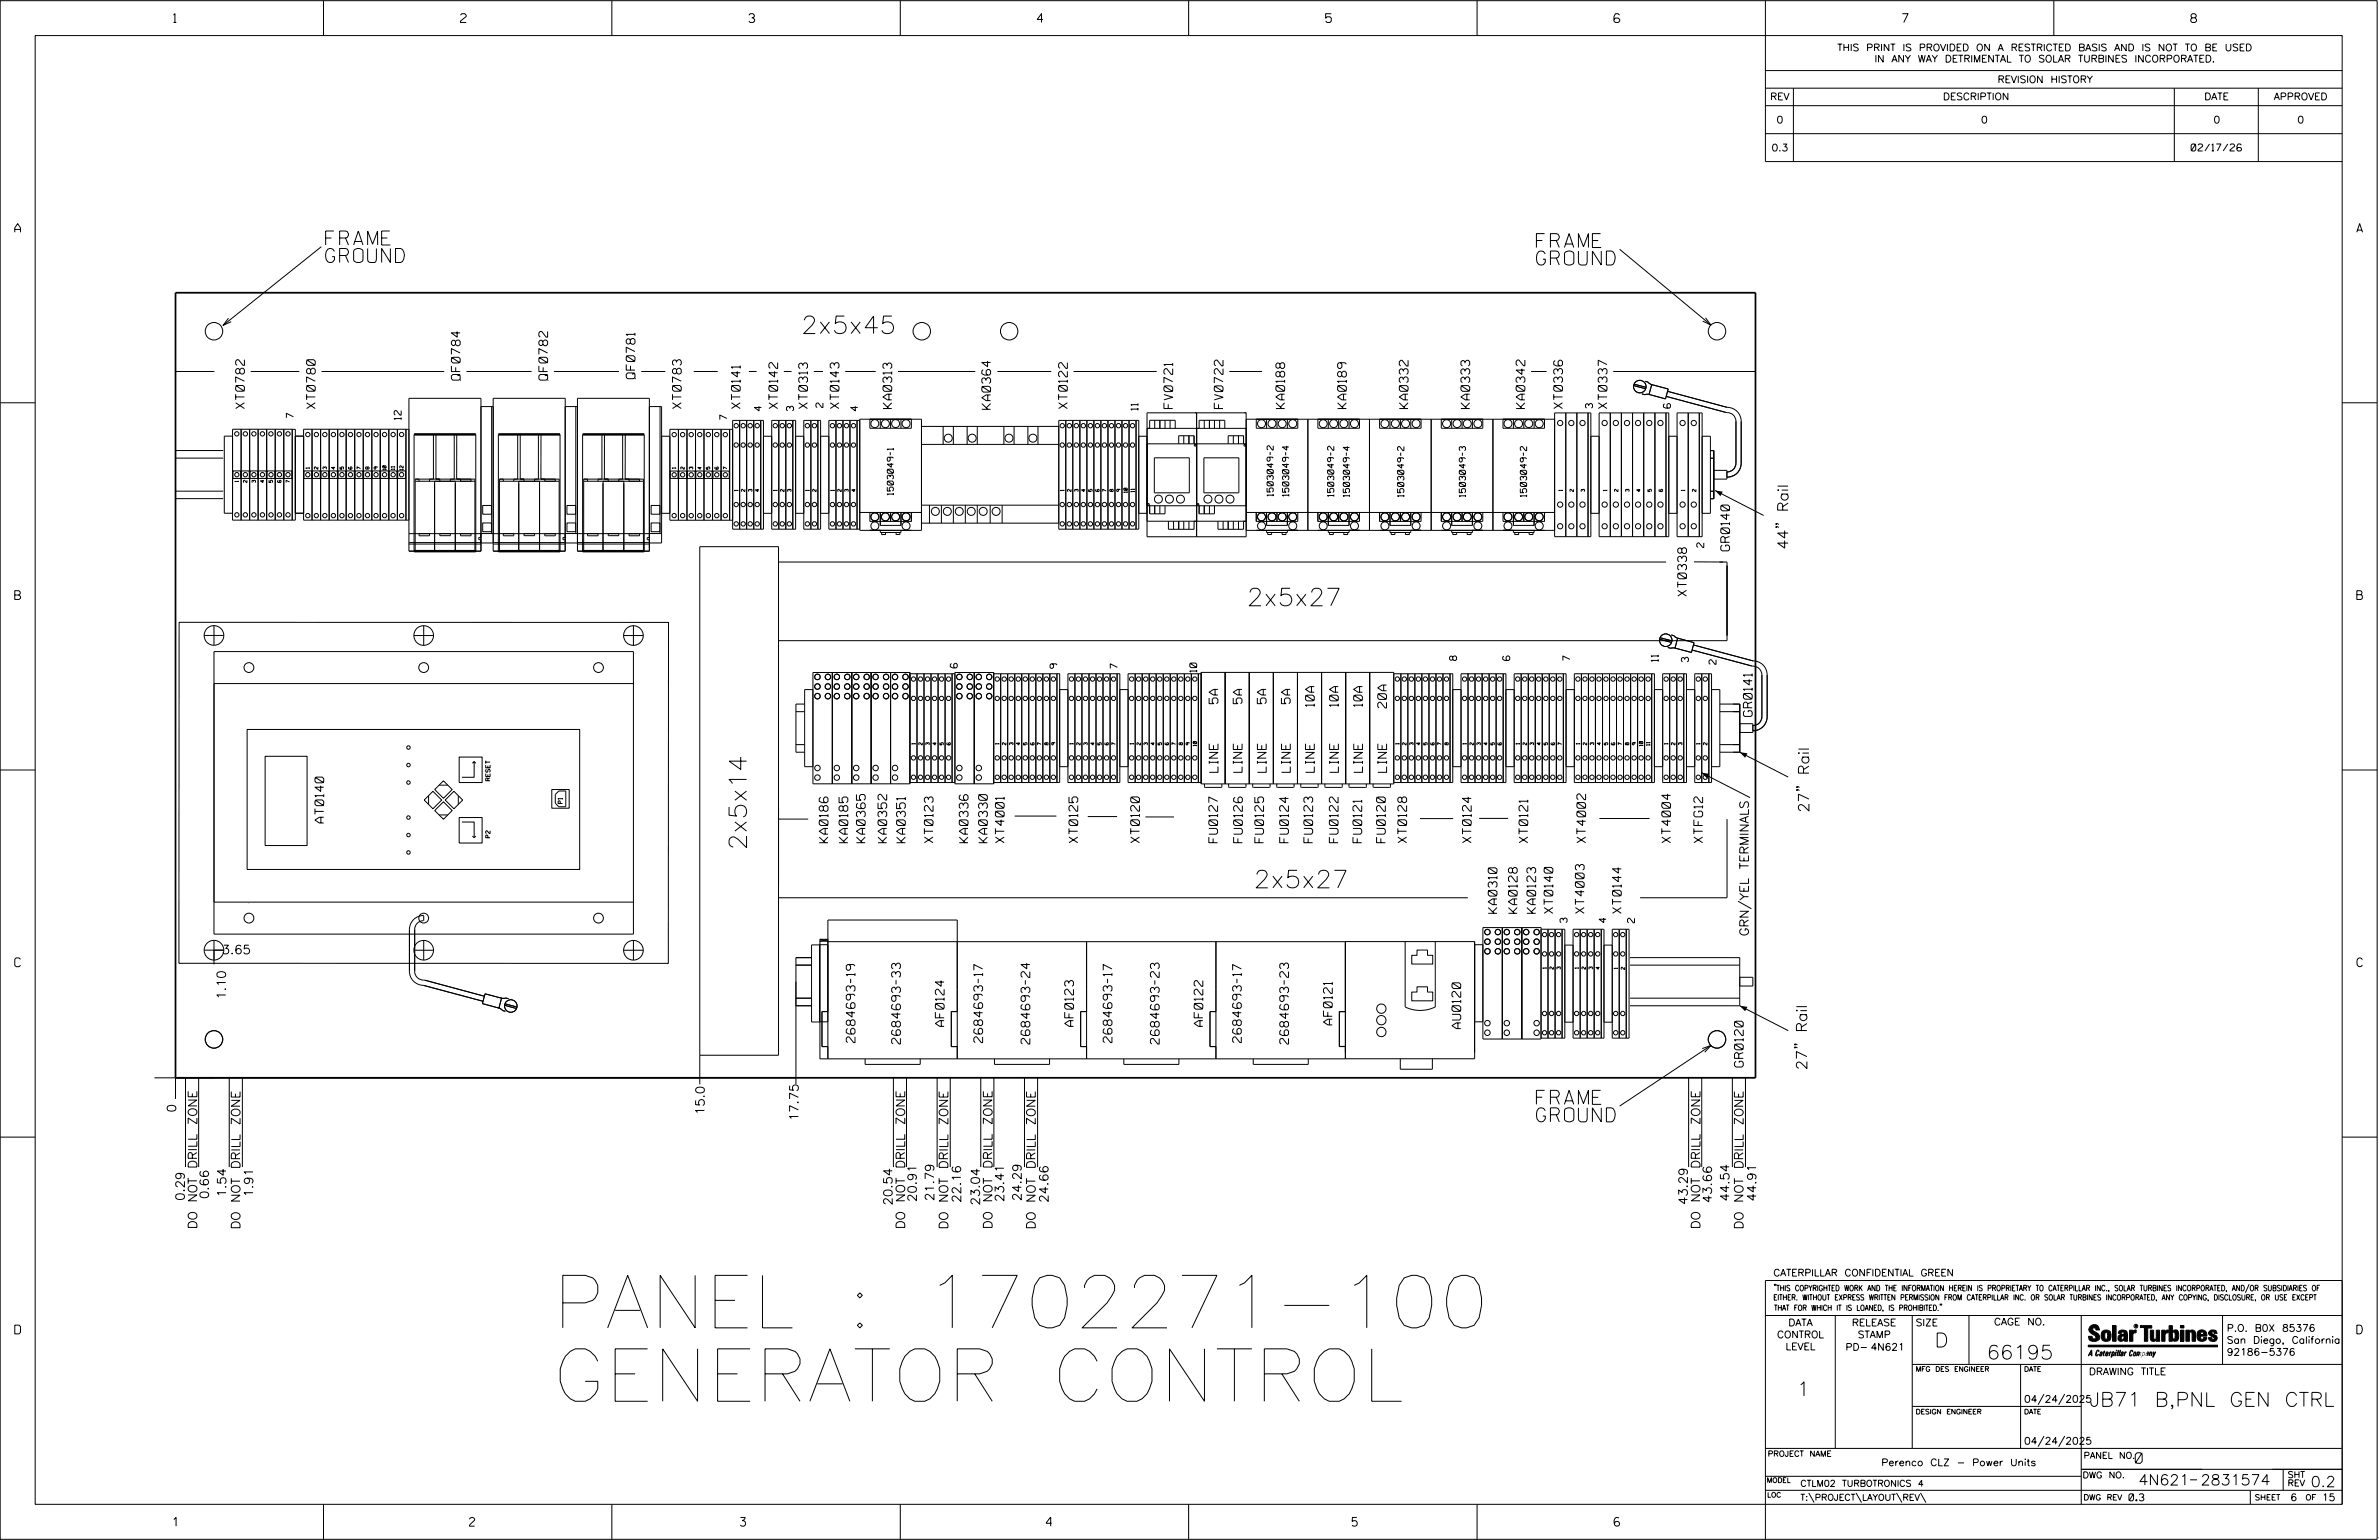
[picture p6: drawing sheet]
<svg xmlns="http://www.w3.org/2000/svg" width="864mm" height="559mm" viewBox="0 0 864 559" stroke-linecap="round" stroke-linejoin="round" font-family="sans-serif">
<defs><g id="words">
<g font-size="19">
<text x="200.7" y="481.8">PANEL : 1702271-100</text>
<text x="200.7" y="508.5">GENERATOR CONTROL</text>
</g>
<g font-size="6.3">
<text x="290.8" y="121">2x5x45</text>
<text x="452.6" y="219.8">2x5x27</text>
<text x="271" y="308.5" transform="rotate(-90 271 308.5)">2x5x14</text>
<text x="455.1" y="322.1">2x5x27</text>
</g>
<g font-size="5.1">
<text x="118.2" y="88.9">FRAME</text>
<text x="557.8" y="89.8">FRAME</text>
<text x="118.2" y="95.3">GROUND</text>
<text x="557.8" y="96.2">GROUND</text>
<text x="557.8" y="400.7">FRAME</text>
<text x="557.8" y="407.1">GROUND</text>
<text x="702.3" y="488.8">D</text>
<text x="721.2" y="493.2">66195</text>
<text x="652.2" y="506.5">1</text>
<text x="758.5" y="510.3">JB71 B,PNL GEN CTRL</text>
</g>
<g font-size="3.8">
<text x="649.1" y="199.4" transform="rotate(-90 649.1 199.4)">44&quot; Rail</text>
<text x="656.7" y="294.8" transform="rotate(-90 656.7 294.8)">27&quot; Rail</text>
<text x="655.9" y="388.3" transform="rotate(-90 655.9 388.3)">27&quot; Rail</text>
<text x="775.1" y="531">0</text>
<text x="776.3" y="538.9">4N621</text>
<text x="798.8" y="538.9">2831574</text>
<text x="838.8" y="539.5">0.2</text>
</g>
<g font-size="3.2">
<text x="63" y="8.2">1</text>
<text x="167.2" y="8.2">2</text>
<text x="271.8" y="8.2">3</text>
<text x="376.5" y="8.2">4</text>
<text x="481.2" y="8.2">5</text>
<text x="690.6" y="8.2">7</text>
<text x="795.3" y="8.2">8</text>
<text x="5.4" y="84.3">A</text>
<text x="855.5" y="84.3">A</text>
<text x="167.1" y="137.9" transform="rotate(-90 167.1 137.9)">QF0784</text>
<text x="198.8" y="137.9" transform="rotate(-90 198.8 137.9)">QF0782</text>
<text x="230.5" y="137.4" transform="rotate(-90 230.5 137.4)">QF0781</text>
<text x="88.7" y="148.2" transform="rotate(-90 88.7 148.2)">XT0782</text>
<text x="114.5" y="148.2" transform="rotate(-90 114.5 148.2)">XT0780</text>
<text x="247.3" y="148.2" transform="rotate(-90 247.3 148.2)">XT0783</text>
<text x="268.7" y="148.2" transform="rotate(-90 268.7 148.2)">XT0141</text>
<text x="282.3" y="148.2" transform="rotate(-90 282.3 148.2)">XT0142</text>
<text x="293.1" y="148.2" transform="rotate(-90 293.1 148.2)">XT0313</text>
<text x="304.6" y="148.2" transform="rotate(-90 304.6 148.2)">XT0143</text>
<text x="323.7" y="148.2" transform="rotate(-90 323.7 148.2)">KA0313</text>
<text x="359.6" y="148.5" transform="rotate(-90 359.6 148.5)">KA0364</text>
<text x="387.4" y="148.2" transform="rotate(-90 387.4 148.2)">XT0122</text>
<text x="425.7" y="148.2" transform="rotate(-90 425.7 148.2)">FV0721</text>
<text x="444" y="148.2" transform="rotate(-90 444 148.2)">FV0722</text>
<text x="466.3" y="148.2" transform="rotate(-90 466.3 148.2)">KA0188</text>
<text x="488.7" y="148.2" transform="rotate(-90 488.7 148.2)">KA0189</text>
<text x="511.1" y="148.2" transform="rotate(-90 511.1 148.2)">KA0332</text>
<text x="533.5" y="148.2" transform="rotate(-90 533.5 148.2)">KA0333</text>
<text x="553.5" y="148.2" transform="rotate(-90 553.5 148.2)">KA0342</text>
<text x="567.2" y="148.2" transform="rotate(-90 567.2 148.2)">XT0336</text>
<text x="583.4" y="148.2" transform="rotate(-90 583.4 148.2)">XT0337</text>
<text x="627.8" y="199.9" transform="rotate(-90 627.8 199.9)">GR0140</text>
<text x="5.4" y="217.5">B</text>
<text x="612.2" y="216.3" transform="rotate(-90 612.2 216.3)">XT0338</text>
<text x="855.6" y="217.5">B</text>
<text x="442.1" y="255.3" transform="rotate(-90 442.1 255.3)">5A</text>
<text x="450.9" y="255.3" transform="rotate(-90 450.9 255.3)">5A</text>
<text x="459.6" y="255.3" transform="rotate(-90 459.6 255.3)">5A</text>
<text x="468.3" y="255.3" transform="rotate(-90 468.3 255.3)">5A</text>
<text x="477.1" y="256.4" transform="rotate(-90 477.1 256.4)">10A</text>
<text x="485.8" y="256.4" transform="rotate(-90 485.8 256.4)">10A</text>
<text x="494.6" y="256.4" transform="rotate(-90 494.6 256.4)">10A</text>
<text x="503.3" y="256.9" transform="rotate(-90 503.3 256.9)">20A</text>
<text x="636.1" y="260" transform="rotate(-90 636.1 260)">GR0141</text>
<text x="442.1" y="280.2" transform="rotate(-90 442.1 280.2)">LINE</text>
<text x="450.9" y="280.2" transform="rotate(-90 450.9 280.2)">LINE</text>
<text x="459.6" y="280.2" transform="rotate(-90 459.6 280.2)">LINE</text>
<text x="468.4" y="280.2" transform="rotate(-90 468.4 280.2)">LINE</text>
<text x="477.1" y="280.2" transform="rotate(-90 477.1 280.2)">LINE</text>
<text x="485.9" y="280.2" transform="rotate(-90 485.9 280.2)">LINE</text>
<text x="494.6" y="280.2" transform="rotate(-90 494.6 280.2)">LINE</text>
<text x="503.3" y="280.2" transform="rotate(-90 503.3 280.2)">LINE</text>
<text x="117.5" y="298.6" transform="rotate(-90 117.5 298.6)">AT0140</text>
<text x="300.6" y="305.8" transform="rotate(-90 300.6 305.8)">KA0186</text>
<text x="307.8" y="305.8" transform="rotate(-90 307.8 305.8)">KA0185</text>
<text x="314.1" y="305.8" transform="rotate(-90 314.1 305.8)">KA0365</text>
<text x="321.9" y="305.8" transform="rotate(-90 321.9 305.8)">KA0352</text>
<text x="328.6" y="305.8" transform="rotate(-90 328.6 305.8)">KA0351</text>
<text x="338.7" y="305.8" transform="rotate(-90 338.7 305.8)">XT0123</text>
<text x="351.4" y="305.8" transform="rotate(-90 351.4 305.8)">KA0336</text>
<text x="358.4" y="305.8" transform="rotate(-90 358.4 305.8)">KA0330</text>
<text x="364.5" y="305.8" transform="rotate(-90 364.5 305.8)">XT4001</text>
<text x="391.2" y="305.8" transform="rotate(-90 391.2 305.8)">XT0125</text>
<text x="413.6" y="305.8" transform="rotate(-90 413.6 305.8)">XT0120</text>
<text x="442" y="305.8" transform="rotate(-90 442 305.8)">FU0127</text>
<text x="451" y="305.8" transform="rotate(-90 451 305.8)">FU0126</text>
<text x="458.7" y="305.8" transform="rotate(-90 458.7 305.8)">FU0125</text>
<text x="467.7" y="305.8" transform="rotate(-90 467.7 305.8)">FU0124</text>
<text x="476.5" y="305.8" transform="rotate(-90 476.5 305.8)">FU0123</text>
<text x="485.7" y="305.8" transform="rotate(-90 485.7 305.8)">FU0122</text>
<text x="494.3" y="305.8" transform="rotate(-90 494.3 305.8)">FU0121</text>
<text x="502.9" y="305.8" transform="rotate(-90 502.9 305.8)">FU0120</text>
<text x="510.6" y="305.8" transform="rotate(-90 510.6 305.8)">XT0128</text>
<text x="534.1" y="305.8" transform="rotate(-90 534.1 305.8)">XT0124</text>
<text x="554.6" y="305.8" transform="rotate(-90 554.6 305.8)">XT0121</text>
<text x="575.6" y="305.8" transform="rotate(-90 575.6 305.8)">XT4002</text>
<text x="606.4" y="305.8" transform="rotate(-90 606.4 305.8)">XT4004</text>
<text x="618.1" y="305.8" transform="rotate(-90 618.1 305.8)">XTFG12</text>
<text x="543.4" y="331.4" transform="rotate(-90 543.4 331.4)">KA0310</text>
<text x="550.8" y="331.4" transform="rotate(-90 550.8 331.4)">KA0128</text>
<text x="557.4" y="331.4" transform="rotate(-90 557.4 331.4)">KA0123</text>
<text x="563.7" y="331.4" transform="rotate(-90 563.7 331.4)">XT0140</text>
<text x="575" y="331.4" transform="rotate(-90 575 331.4)">XT4003</text>
<text x="588.5" y="331.4" transform="rotate(-90 588.5 331.4)">XT0144</text>
<text x="634.7" y="339.7" transform="rotate(-90 634.7 339.7)">GRN/YEL TERMINALS</text>
<text x="80.5" y="346.1">3.65</text>
<text x="5.4" y="350.8">C</text>
<text x="855.6" y="350.8">C</text>
<text x="81.9" y="362.7" transform="rotate(-90 81.9 362.7)">1.10</text>
<text x="483.6" y="371.9" transform="rotate(-90 483.6 371.9)">AF0121</text>
<text x="342.7" y="372.4" transform="rotate(-90 342.7 372.4)">AF0124</text>
<text x="389.7" y="372.4" transform="rotate(-90 389.7 372.4)">AF0123</text>
<text x="436.6" y="372.4" transform="rotate(-90 436.6 372.4)">AF0122</text>
<text x="530.3" y="373.2" transform="rotate(-90 530.3 373.2)">AU0120</text>
<text x="310.4" y="378.3" transform="rotate(-90 310.4 378.3)">2684693-19</text>
<text x="326.9" y="378.8" transform="rotate(-90 326.9 378.8)">2684693-33</text>
<text x="356.7" y="378.3" transform="rotate(-90 356.7 378.3)">2684693-17</text>
<text x="373.8" y="378.9" transform="rotate(-90 373.8 378.9)">2684693-24</text>
<text x="403.7" y="378.3" transform="rotate(-90 403.7 378.3)">2684693-17</text>
<text x="420.8" y="378.9" transform="rotate(-90 420.8 378.9)">2684693-23</text>
<text x="450.6" y="378.3" transform="rotate(-90 450.6 378.3)">2684693-17</text>
<text x="467.7" y="378.9" transform="rotate(-90 467.7 378.9)">2684693-23</text>
<text x="632.8" y="387.2" transform="rotate(-90 632.8 387.2)">GR0120</text>
<text x="60.7" y="400.6" transform="rotate(90 60.7 400.6)">0</text>
<text x="255.7" y="404.6" transform="rotate(-90 255.7 404.6)">15.0</text>
<text x="289.8" y="406.8" transform="rotate(-90 289.8 406.8)">17.75</text>
<text x="67" y="435.7" transform="rotate(-90 67 435.7)">0.29</text>
<text x="75.7" y="435.1" transform="rotate(-90 75.7 435.1)">0.66</text>
<text x="82.1" y="434.4" transform="rotate(-90 82.1 434.4)">1.54</text>
<text x="91.8" y="434.5" transform="rotate(-90 91.8 434.5)">1.91</text>
<text x="323.9" y="437.4" transform="rotate(-90 323.9 437.4)">20.54</text>
<text x="332.7" y="436.1" transform="rotate(-90 332.7 436.1)">20.91</text>
<text x="339" y="435.8" transform="rotate(-90 339 435.8)">21.79</text>
<text x="348.8" y="436.4" transform="rotate(-90 348.8 436.4)">22.16</text>
<text x="355.6" y="437.4" transform="rotate(-90 355.6 437.4)">23.04</text>
<text x="364.4" y="436.1" transform="rotate(-90 364.4 436.1)">23.41</text>
<text x="370.7" y="435.8" transform="rotate(-90 370.7 435.8)">24.29</text>
<text x="380.5" y="436.4" transform="rotate(-90 380.5 436.4)">24.66</text>
<text x="612.6" y="437.2" transform="rotate(-90 612.6 437.2)">43.29</text>
<text x="621.4" y="436.6" transform="rotate(-90 621.4 436.6)">43.66</text>
<text x="627.7" y="436" transform="rotate(-90 627.7 436)">44.54</text>
<text x="637.5" y="436" transform="rotate(-90 637.5 436)">44.91</text>
<text x="71.5" y="446" transform="rotate(-90 71.5 446)">DO NOT DRILL ZONE</text>
<text x="87.1" y="446.1" transform="rotate(-90 87.1 446.1)">DO NOT DRILL ZONE</text>
<text x="328.4" y="446" transform="rotate(-90 328.4 446)">DO NOT DRILL ZONE</text>
<text x="344.1" y="446.1" transform="rotate(-90 344.1 446.1)">DO NOT DRILL ZONE</text>
<text x="360.2" y="446" transform="rotate(-90 360.2 446)">DO NOT DRILL ZONE</text>
<text x="375.8" y="446.1" transform="rotate(-90 375.8 446.1)">DO NOT DRILL ZONE</text>
<text x="617.1" y="446" transform="rotate(-90 617.1 446)">DO NOT DRILL ZONE</text>
<text x="632.8" y="446.1" transform="rotate(-90 632.8 446.1)">DO NOT DRILL ZONE</text>
<text x="5.4" y="484">D</text>
<text x="855.6" y="484">D</text>
<text x="62.8" y="553.8">1</text>
<text x="170.4" y="553.8">2</text>
<text x="268.8" y="553.8">3</text>
<text x="379.8" y="553.8">4</text>
<text x="490.8" y="553.8">5</text>
<text x="585.9" y="553.8">6</text>
</g>
<g font-size="2.5">
<text x="666.9" y="18.5">THIS PRINT IS PROVIDED ON A RESTRICTED BASIS AND IS NOT TO BE USED</text>
<text x="680.5" y="22.6">IN ANY WAY DETRIMENTAL TO SOLAR TURBINES INCORPORATED.</text>
<text x="725.1" y="30">REVISION HISTORY</text>
<text x="642.6" y="36.3">REV</text>
<text x="705.3" y="36.3">DESCRIPTION</text>
<text x="800.2" y="36.3">DATE</text>
<text x="825.4" y="36.3">APPROVED</text>
<text x="644.9" y="44.7">0</text>
<text x="719.1" y="44.7">0</text>
<text x="803.5" y="44.7">0</text>
<text x="834" y="44.7">0</text>
<text x="643.1" y="54.8">0.3</text>
<text x="795.4" y="54.8">02/17/26</text>
<text x="276.4" y="149.1" transform="rotate(-90 276.4 149.1)">4</text>
<text x="288.1" y="149.1" transform="rotate(-90 288.1 149.1)">3</text>
<text x="298.7" y="147.9" transform="rotate(-90 298.7 147.9)">2</text>
<text x="311.4" y="149.1" transform="rotate(-90 311.4 149.1)">4</text>
<text x="413.1" y="148.9" transform="rotate(-90 413.1 148.9)">11</text>
<text x="578.1" y="148.1" transform="rotate(-90 578.1 148.1)">3</text>
<text x="606.4" y="148.1" transform="rotate(-90 606.4 148.1)">6</text>
<text x="106.5" y="151.6" transform="rotate(-90 106.5 151.6)">7</text>
<text x="145.6" y="152.3" transform="rotate(-90 145.6 152.3)">12</text>
<text x="263.8" y="152.2" transform="rotate(-90 263.8 152.2)">7</text>
<text x="618.5" y="198.6" transform="rotate(-90 618.5 198.6)">2</text>
<text x="528.7" y="239.7" transform="rotate(-90 528.7 239.7)">8</text>
<text x="548" y="239.7" transform="rotate(-90 548 239.7)">6</text>
<text x="569.9" y="239.7" transform="rotate(-90 569.9 239.7)">7</text>
<text x="347.5" y="242.3" transform="rotate(-90 347.5 242.3)">6</text>
<text x="383.7" y="242.5" transform="rotate(-90 383.7 242.5)">9</text>
<text x="405.6" y="242.5" transform="rotate(-90 405.6 242.5)">7</text>
<text x="434.4" y="243.9" transform="rotate(-90 434.4 243.9)">10</text>
<text x="601.9" y="240.1" transform="rotate(-90 601.9 240.1)">11</text>
<text x="612.9" y="240.2" transform="rotate(-90 612.9 240.2)">3</text>
<text x="622.9" y="241" transform="rotate(-90 622.9 241)">2</text>
<text x="568.8" y="334.8" transform="rotate(-90 568.8 334.8)">3</text>
<text x="583" y="334.8" transform="rotate(-90 583 334.8)">4</text>
<text x="593.3" y="334.8" transform="rotate(-90 593.3 334.8)">2</text>
<text x="643.8" y="463">CATERPILLAR CONFIDENTIAL GREEN</text>
<text x="645.1" y="485.5">CONTROL</text>
<text x="649.2" y="481.1">DATA</text>
<text x="672.3" y="481.1">RELEASE</text>
<text x="674.4" y="485.5">STAMP</text>
<text x="695.4" y="481.1">SIZE</text>
<text x="723.8" y="480.8">CAGE NO.</text>
<text x="808.4" y="483.1">P.O. B0X 85376</text>
<text x="648.2" y="489.8">LEVEL</text>
<text x="669.9" y="490">PD- 4N621</text>
<text x="808.4" y="487.5">San Diego, California</text>
<text x="808.4" y="491.8">92186-5376</text>
<text x="758.3" y="498.9">DRAWING TITLE</text>
<text x="734.8" y="508.9">04/24/2025</text>
<text x="734.8" y="524.1">04/24/2025</text>
<text x="683" y="531.9">Perenco CLZ - Power Units</text>
<text x="772.8" y="544.6">0.3</text>
<text x="831.4" y="544.6">6</text>
<text x="842.9" y="544.6">15</text>
</g>
<g font-size="2.3">
<text x="462.2" y="180" transform="rotate(-90 462.2 180)">1503049-2</text>
<text x="467.9" y="180.1" transform="rotate(-90 467.9 180.1)">1503049-4</text>
<text x="484.2" y="180.2" transform="rotate(-90 484.2 180.2)">1503049-2</text>
<text x="489.9" y="180.2" transform="rotate(-90 489.9 180.2)">1503049-4</text>
<text x="509.6" y="180.3" transform="rotate(-90 509.6 180.3)">1503049-2</text>
<text x="532" y="180.3" transform="rotate(-90 532 180.3)">1503049-3</text>
<text x="554.2" y="180.3" transform="rotate(-90 554.2 180.3)">1503049-2</text>
<text x="756.4" y="529.2">PANEL NO.</text>
<text x="653.5" y="539.4">CTLM02 TURBOTRONICS 4</text>
<text x="756" y="536.3">DWG NO.</text>
<text x="830.4" y="539.3">REV</text>
<text x="830.4" y="536.2">SHT</text>
<text x="653.5" y="544.5">T:\PROJECT\LAYOUT\REV\</text>
</g>
<text font-size="2.2" x="324.3" y="179.6" transform="rotate(-90 324.3 179.6)">1503049-1</text>
<g font-size="2">
<text x="643.8" y="468.4">&quot;THIS COPYRIGHTED WORK AND THE INFORMATION HEREIN IS PROPRIETARY TO CATERPILLAR INC., SOLAR TURBINES INCORPORATED, AND/OR SUBSIDIARIES OF</text>
<text x="643.8" y="471.8">EITHER. WITHOUT EXPRESS WRITTEN PERMISSION FROM CATERPILLAR INC. OR SOLAR TURBINES INCORPORATED, ANY COPYING, DISCLOSURE, OR USE EXCEPT</text>
<text x="644" y="475.6">THAT FOR WHICH IT IS LOANED, IS PROHIBITED.&quot;</text>
<text x="641.7" y="528.5">PROJECT NAME</text>
<text x="756.3" y="544.3">DWG REV</text>
<text x="818.5" y="544.3">SHEET</text>
<text x="836.9" y="544.3">OF</text>
</g>
<g font-size="1.8">
<text x="695.4" y="497.6">MFG DES ENGINEER</text>
<text x="734.8" y="497.6">DATE</text>
<text x="695.4" y="513.1">DESIGN ENGINEER</text>
<text x="734.8" y="513.1">DATE</text>
<text x="641.3" y="538">MODEL</text>
<text x="641.5" y="543.3">LOC</text>
</g>
<g font-size="1.6">
<text x="177.9" y="283.3" transform="rotate(-90 177.9 283.3)">RESET</text>
<text x="204.2" y="291.6" transform="rotate(-90 204.2 291.6)">P1</text>
<text x="177.9" y="304" transform="rotate(-90 177.9 304)">P2</text>
</g>
<g font-size="1.3">
<text x="112.3" y="170" transform="rotate(-90 112.3 170)">1</text>
<text x="115.4" y="170.2" transform="rotate(-90 115.4 170.2)">2</text>
<text x="118.5" y="170.2" transform="rotate(-90 118.5 170.2)">3</text>
<text x="121.6" y="170.2" transform="rotate(-90 121.6 170.2)">4</text>
<text x="124.7" y="170.2" transform="rotate(-90 124.7 170.2)">5</text>
<text x="130.9" y="170.2" transform="rotate(-90 130.9 170.2)">7</text>
<text x="132.7" y="169.4" transform="rotate(90 132.7 169.4)">8</text>
<text x="137.1" y="170.2" transform="rotate(-90 137.1 170.2)">9</text>
<text x="140.2" y="170.7" transform="rotate(-90 140.2 170.7)">10</text>
<text x="143.3" y="170.4" transform="rotate(-90 143.3 170.4)">11</text>
<text x="146.4" y="170.7" transform="rotate(-90 146.4 170.7)">12</text>
<text x="245.3" y="170" transform="rotate(-90 245.3 170)">1</text>
<text x="248.4" y="170.3" transform="rotate(-90 248.4 170.3)">2</text>
<text x="251.5" y="170.3" transform="rotate(-90 251.5 170.3)">3</text>
<text x="254.6" y="170.3" transform="rotate(-90 254.6 170.3)">4</text>
<text x="257.7" y="170.3" transform="rotate(-90 257.7 170.3)">5</text>
<text x="263.9" y="170.3" transform="rotate(-90 263.9 170.3)">7</text>
<text x="86.5" y="174.9" transform="rotate(-90 86.5 174.9)">1</text>
<text x="89.6" y="175.1" transform="rotate(-90 89.6 175.1)">2</text>
<text x="92.7" y="175.1" transform="rotate(-90 92.7 175.1)">3</text>
<text x="95.8" y="175.1" transform="rotate(-90 95.8 175.1)">4</text>
<text x="98.9" y="175.1" transform="rotate(-90 98.9 175.1)">5</text>
<text x="102" y="175.1" transform="rotate(-90 102 175.1)">6</text>
<text x="105.1" y="175.1" transform="rotate(-90 105.1 175.1)">7</text>
<text x="267.9" y="178.2" transform="rotate(-90 267.9 178.2)">1</text>
<text x="270.4" y="178.4" transform="rotate(-90 270.4 178.4)">2</text>
<text x="273" y="178.4" transform="rotate(-90 273 178.4)">3</text>
<text x="275.5" y="178.4" transform="rotate(-90 275.5 178.4)">4</text>
<text x="282.1" y="178.2" transform="rotate(-90 282.1 178.2)">1</text>
<text x="284.6" y="178.4" transform="rotate(-90 284.6 178.4)">2</text>
<text x="287.2" y="178.4" transform="rotate(-90 287.2 178.4)">3</text>
<text x="293.7" y="178.2" transform="rotate(-90 293.7 178.2)">1</text>
<text x="296.3" y="178.4" transform="rotate(-90 296.3 178.4)">2</text>
<text x="302.8" y="178.2" transform="rotate(-90 302.8 178.2)">1</text>
<text x="305.4" y="178.4" transform="rotate(-90 305.4 178.4)">2</text>
<text x="307.9" y="178.4" transform="rotate(-90 307.9 178.4)">3</text>
<text x="310.5" y="178.4" transform="rotate(-90 310.5 178.4)">4</text>
<text x="386.3" y="178.2" transform="rotate(-90 386.3 178.2)">1</text>
<text x="388.8" y="178.4" transform="rotate(-90 388.8 178.4)">2</text>
<text x="391.4" y="178.4" transform="rotate(-90 391.4 178.4)">3</text>
<text x="393.9" y="178.4" transform="rotate(-90 393.9 178.4)">4</text>
<text x="396.5" y="178.4" transform="rotate(-90 396.5 178.4)">5</text>
<text x="401.6" y="178.4" transform="rotate(-90 401.6 178.4)">7</text>
<text x="404.1" y="178.4" transform="rotate(-90 404.1 178.4)">8</text>
<text x="406.7" y="178.4" transform="rotate(-90 406.7 178.4)">9</text>
<text x="409.2" y="178.8" transform="rotate(-90 409.2 178.8)">10</text>
<text x="411.8" y="178.6" transform="rotate(-90 411.8 178.6)">11</text>
<text x="567.1" y="178.2" transform="rotate(-90 567.1 178.2)">1</text>
<text x="571.2" y="178.4" transform="rotate(-90 571.2 178.4)">2</text>
<text x="575.2" y="178.4" transform="rotate(-90 575.2 178.4)">3</text>
<text x="583.3" y="178.2" transform="rotate(-90 583.3 178.2)">1</text>
<text x="587.3" y="178.4" transform="rotate(-90 587.3 178.4)">2</text>
<text x="591.4" y="178.4" transform="rotate(-90 591.4 178.4)">3</text>
<text x="595.4" y="178.4" transform="rotate(-90 595.4 178.4)">4</text>
<text x="599.5" y="178.4" transform="rotate(-90 599.5 178.4)">5</text>
<text x="603.5" y="178.4" transform="rotate(-90 603.5 178.4)">6</text>
<text x="611.6" y="178.2" transform="rotate(-90 611.6 178.2)">1</text>
<text x="615.6" y="178.4" transform="rotate(-90 615.6 178.4)">2</text>
<text x="332.2" y="270.1" transform="rotate(-90 332.2 270.1)">1</text>
<text x="334.8" y="270.3" transform="rotate(-90 334.8 270.3)">2</text>
<text x="337.3" y="270.3" transform="rotate(-90 337.3 270.3)">3</text>
<text x="339.9" y="270.3" transform="rotate(-90 339.9 270.3)">4</text>
<text x="342.4" y="270.3" transform="rotate(-90 342.4 270.3)">5</text>
<text x="362.6" y="270.1" transform="rotate(-90 362.6 270.1)">1</text>
<text x="365.2" y="270.3" transform="rotate(-90 365.2 270.3)">2</text>
<text x="367.7" y="270.3" transform="rotate(-90 367.7 270.3)">3</text>
<text x="370.3" y="270.3" transform="rotate(-90 370.3 270.3)">4</text>
<text x="372.8" y="270.3" transform="rotate(-90 372.8 270.3)">5</text>
<text x="375.4" y="270.3" transform="rotate(-90 375.4 270.3)">6</text>
<text x="377.9" y="270.3" transform="rotate(-90 377.9 270.3)">7</text>
<text x="380.5" y="270.3" transform="rotate(-90 380.5 270.3)">8</text>
<text x="383" y="270.3" transform="rotate(-90 383 270.3)">9</text>
<text x="389.6" y="270.1" transform="rotate(-90 389.6 270.1)">1</text>
<text x="392.1" y="270.3" transform="rotate(-90 392.1 270.3)">2</text>
<text x="394.7" y="270.3" transform="rotate(-90 394.7 270.3)">3</text>
<text x="397.2" y="270.3" transform="rotate(-90 397.2 270.3)">4</text>
<text x="399.8" y="270.3" transform="rotate(-90 399.8 270.3)">5</text>
<text x="402.3" y="270.3" transform="rotate(-90 402.3 270.3)">6</text>
<text x="404.9" y="270.3" transform="rotate(-90 404.9 270.3)">7</text>
<text x="411.4" y="270.1" transform="rotate(-90 411.4 270.1)">1</text>
<text x="414" y="270.3" transform="rotate(-90 414 270.3)">2</text>
<text x="416.5" y="270.3" transform="rotate(-90 416.5 270.3)">3</text>
<text x="419.1" y="270.3" transform="rotate(-90 419.1 270.3)">4</text>
<text x="421.6" y="270.3" transform="rotate(-90 421.6 270.3)">5</text>
<text x="424.2" y="270.3" transform="rotate(-90 424.2 270.3)">6</text>
<text x="426.7" y="270.3" transform="rotate(-90 426.7 270.3)">7</text>
<text x="429.3" y="270.3" transform="rotate(-90 429.3 270.3)">8</text>
<text x="431.8" y="270.3" transform="rotate(-90 431.8 270.3)">9</text>
<text x="434.4" y="270.7" transform="rotate(-90 434.4 270.7)">10</text>
<text x="507.9" y="270.1" transform="rotate(-90 507.9 270.1)">1</text>
<text x="510.4" y="270.3" transform="rotate(-90 510.4 270.3)">2</text>
<text x="513" y="270.3" transform="rotate(-90 513 270.3)">3</text>
<text x="515.5" y="270.3" transform="rotate(-90 515.5 270.3)">4</text>
<text x="518.1" y="270.3" transform="rotate(-90 518.1 270.3)">5</text>
<text x="520.6" y="270.3" transform="rotate(-90 520.6 270.3)">6</text>
<text x="523.2" y="270.3" transform="rotate(-90 523.2 270.3)">7</text>
<text x="525.7" y="270.3" transform="rotate(-90 525.7 270.3)">8</text>
<text x="532.3" y="270.1" transform="rotate(-90 532.3 270.1)">1</text>
<text x="534.8" y="270.3" transform="rotate(-90 534.8 270.3)">2</text>
<text x="537.4" y="270.3" transform="rotate(-90 537.4 270.3)">3</text>
<text x="539.9" y="270.3" transform="rotate(-90 539.9 270.3)">4</text>
<text x="542.5" y="270.3" transform="rotate(-90 542.5 270.3)">5</text>
<text x="551.6" y="270.1" transform="rotate(-90 551.6 270.1)">1</text>
<text x="554.1" y="270.3" transform="rotate(-90 554.1 270.3)">2</text>
<text x="556.7" y="270.3" transform="rotate(-90 556.7 270.3)">3</text>
<text x="559.2" y="270.3" transform="rotate(-90 559.2 270.3)">4</text>
<text x="561.8" y="270.3" transform="rotate(-90 561.8 270.3)">5</text>
<text x="566.9" y="270.3" transform="rotate(-90 566.9 270.3)">7</text>
<text x="573.4" y="270.1" transform="rotate(-90 573.4 270.1)">1</text>
<text x="576" y="270.3" transform="rotate(-90 576 270.3)">2</text>
<text x="578.5" y="270.3" transform="rotate(-90 578.5 270.3)">3</text>
<text x="581.1" y="270.3" transform="rotate(-90 581.1 270.3)">4</text>
<text x="583.6" y="270.3" transform="rotate(-90 583.6 270.3)">5</text>
<text x="591.3" y="270.3" transform="rotate(-90 591.3 270.3)">8</text>
<text x="593.8" y="270.3" transform="rotate(-90 593.8 270.3)">9</text>
<text x="596.4" y="270.7" transform="rotate(-90 596.4 270.7)">10</text>
<text x="598.9" y="270.5" transform="rotate(-90 598.9 270.5)">11</text>
<text x="605.5" y="270.1" transform="rotate(-90 605.5 270.1)">1</text>
<text x="608" y="270.3" transform="rotate(-90 608 270.3)">2</text>
<text x="610.6" y="270.3" transform="rotate(-90 610.6 270.3)">3</text>
<text x="617.1" y="270.1" transform="rotate(-90 617.1 270.1)">1</text>
<text x="619.7" y="270.3" transform="rotate(-90 619.7 270.3)">2</text>
<text x="561.3" y="351.5" transform="rotate(-90 561.3 351.5)">1</text>
<text x="563.9" y="351.7" transform="rotate(-90 563.9 351.7)">2</text>
<text x="566.4" y="351.7" transform="rotate(-90 566.4 351.7)">3</text>
<text x="573" y="351.5" transform="rotate(-90 573 351.5)">1</text>
<text x="575.5" y="351.7" transform="rotate(-90 575.5 351.7)">2</text>
<text x="578.1" y="351.7" transform="rotate(-90 578.1 351.7)">3</text>
<text x="580.6" y="351.7" transform="rotate(-90 580.6 351.7)">4</text>
<text x="587.2" y="351.6" transform="rotate(-90 587.2 351.6)">1</text>
<text x="589.8" y="351.8" transform="rotate(-90 589.8 351.8)">2</text>
</g>
<text font-size=".9" x="775.1" y="481.7">R</text>
</g></defs>
<g fill="none" stroke="#000" stroke-width=".36">
<path d="M.1 .2h862.8v558.4h-862.8zM12.8 12.9h837.4v533h-837.4zM117.4 .2v12.7M222.1 .2v12.7M326.8 .2v12.7M431.5 .2v12.7M536.2 .2v12.7M587.9 5.5l-.5-.5h-1l-.5 1v1.7l.5 .4h1l.6-.4v-.6l-.6-.5h-1l-.5 .5M640.9 .2v58.4h209.3M745.6 .2v12.7M640.9 25.6h209.3M640.9 32h209.3"/>
<path d="M640.9 38.3h209.3M651 32v26.6M789.3 32v26.6M819.8 32v26.6M640.9 48.5h209.3M116.6 89.5l-35.6 28.6M587.9 90.5l33.2 27.4M82.9 115.5l-1.9 2.6 2.9-1.4M619.1 115.3l2 2.6-3-1.4M63.7 134.8h14.1M91 134.8h17.7M116.7 134.8h44.6"/>
<path d="M169.3 134.8h23.7M201 134.8h23.7M232.8 134.8h8.7M251.8 134.8h8.7M271.9 134.8h2.7M284.6 134.8h2.7M295.4 134.8h3.4M306.8 134.8h11.1M326 134.8h28M362.1 134.8h19.5M389.7 134.8h30.2M446.3 134.8h11.9"/>
<path d="M555.8 134.8h5.6M585.6 134.8h51.7M593 139.9l4.4 1.2M593.2 139.4l4.3 1.1M597.3 138.4l1 .2 .8 .8 .7 .2M599.6 139.6l6 1.5-1 3.6-6-1.6zM.1 146.2h12.7M84.4 158.3h-3v27.9h3M87.5 155.8v32.9M90.6 155.8v32.9M93.7 155.8v32.9M96.8 155.8v32.9"/>
<path d="M99.9 155.8v32.9M103 155.8v32.9M106.1 155.8h1.1v32.9h-22.8v-32.9h21.7v32.9M107.2 158.3h3M113.3 155.8v32.9M116.4 155.8v32.9M119.5 155.8v32.9M122.6 155.8v32.9M125.7 155.8v32.9M128.8 155.8v32.9M131.9 155.8v32.9M135 155.8v32.9"/>
<path d="M138 155.8v32.9M141.1 155.8v32.9M144.3 155.8v32.9M147.4 155.8h1M148.4 144.5h26.2v55.5h-26.2zM150.3 157.6v42.4M157.3 157.6v16.2M158.3 157.6v16.2M164.9 157.6v16.2M165.8 157.6v16.2M172.7 157.6v42.4M174.6 147.5h4.4"/>
<path d="M178.5 147.5v46.1M179 144.5h26.2v55.5h-26.2zM180.9 157.6v42.4M187.9 157.6v16.2M188.8 157.6v16.2M195.4 157.6v16.2M196.4 157.6v16.2M203.3 157.6v42.4M205.2 147.5h4.4M209 147.5v46.1M209.6 144.5h26.1v55.5h-26.1zM211.5 157.6v42.4"/>
<path d="M218.5 157.6v16.2M219.4 157.6v16.2M226 157.6v16.2M227 157.6l-.1 16.2M233.9 157.6v42.4M235.7 147.5h4.5v49.5h-4.5M239.6 147.5v46.1M240.2 158.3h3M246.3 155.8v33M249.4 155.8v33M252.5 155.8v33M255.6 155.8v33"/>
<path d="M258.7 155.8v33M261.8 155.8v33M264.9 155.8v33M266 155.8h-22.8v33h22.8M266 152.5h11.1v39.5h-11.1zM268.5 152.5v39.5M271 152.5v39.5M273.6 152.5v39.5M276.2 152.5v39.5M277.1 158.3h3M280.1 152.5h8.7v39.5h-8.7zM282.7 152.5v39.5"/>
<path d="M285.3 152.5v39.5M287.8 152.5v39.5M288.8 158.3h3M291.8 152.5h6.1v39.5h-6.1zM294.4 152.5v39.5M296.9 152.5v39.5M297.9 158.3h3M303.5 152.5v39.5M306 152.5v39.5M308.5 152.5v39.5M311.1 152.5v39.5M312.1 152.1h22.4v40.3h-22.4z"/>
<path d="M312.1 152.5h-11.2v39.5h11.2M315.8 152.1v3.3h15v-3.3M319.5 152.1v3.3M323.3 152.1v3.3M327.1 152.1v3.3M334.5 154.7h49.9M342.4 154.7v6.6M346.1 154.7v6.6M351.1 154.7v6.6M354.8 154.7v6.6M364.4 154.7v6.6M368.1 154.7v6.6"/>
<path d="M373.1 154.7v6.4M376.8 154.7v6.6M384.4 152.5h29v39.5h-29zM386.9 152.5v39.5M389.4 152.5v39.5M392 152.5v39.5M394.5 152.5v39.5M397.1 152.5v39.5M399.6 152.5v39.5M402.2 152.5v39.5M404.7 152.5v39.5M407.3 152.5v39.5"/>
<path d="M409.9 152.5v39.5M412.4 152.5v39.5M413.4 158.3h3M416.4 155.4h36M416.4 149.8h36v45h-36zM417.3 155.4v-2.9h9.3v2.9M419.2 152.5v2.9M421 152.5v2.9M422.9 152.5v2.9M424.7 152.5v2.9M429.7 158.1v2.9M431.6 158.1v2.9"/>
<path d="M434.4 149.8v45M435.3 155.4v-2.9h9.3v2.9M437.2 152.5v2.9M439 152.5v2.9M440.9 152.5v2.9M442.7 152.5v2.9M447.7 158.1v2.9M449.6 158.1v2.9M452.4 152.1h111.9M456 152.1v3.3h15.1v-3.3M459.8 152.1v3.3M463.5 152.1v3.3"/>
<path d="M467.3 152.1v3.3M474.8 152.1v40.3M478.4 152.1v3.3h15.1v-3.3M482.2 152.1v3.3M486 152.1v3.3M489.7 152.1v3.3M497.1 152.1v40.3M500.8 152.1v3.3h15.1v-3.3M504.6 152.1v3.3M508.4 152.1v3.3M512.1 152.1v3.3M519.5 152.1v40.3"/>
<path d="M523.2 152.1v3.3h15.1v-3.3M527 152.1v3.3M530.8 152.1v3.3M534.5 152.1v3.3M541.9 152.1v40.3M545.6 152.1v3.3h15.1v-3.3M549.4 152.1v3.3M553.2 152.1v3.3M556.9 152.1v3.3M564.3 149.8h13.2v44.9h-13.2zM568.4 149.8v44.9M572.4 149.8v44.9"/>
<path d="M576.5 149.8v44.9M577.5 158.3h3M580.5 149.8h25.3v44.9h-25.3zM584.6 149.8v44.9M588.6 149.8v44.9M592.6 149.8v44.9M596 142.9l1.1 .3h1.8M596.7 149.8v44.9M600.7 149.8v44.9M604.8 149.8v44.9M604.8 143.8l21.7 5.8a3.3 3.3 0 0 1 3.7 3.3v15.2a3.2 3.2 0 0 1-3.3 3.1M605.3 142l21.7 5.8a5.1 5.1 0 0 1 5.1 5.1v15.2a5.1 5.1 0 0 1-5.2 5"/>
<path d="M605.8 158.3h3M608.8 149.8h9.1v44.9h-9.1zM612.8 149.8v44.9M616.9 149.8v44.9M617.9 158.3h3v28h-3M850.2 146.2h12.7M63.7 166.2h17.3M63.7 178.2h17.3M81 163.5h-17.3v17.4h17.3M84.6 170.9h2.8v2.7h-2.8zM87.7 170.9h2.8v2.7h-2.8zM90.7 170.9h2.9v2.7h-2.9z"/>
<path d="M93.8 170.9h2.9v2.7h-2.9zM96.9 170.9h2.9v2.7h-2.9zM100 170.9h2.9v2.7h-2.9zM103.1 170.9h2.9v2.7h-2.9zM110.3 170.9h2.9v2.7h-2.9zM113.4 170.9h2.8v2.7h-2.8zM116.5 170.9h2.8v2.7h-2.8zM119.6 170.9h2.8v2.7h-2.8zM122.7 170.9h2.9v2.7h-2.9zM125.8 170.9h2.8v2.7h-2.8zM126.7 169.4l-.2 .6 .4 .3h.7l.2-.7-.2-.2-.5 .2 .3 .7M128.9 170.9h2.8v2.7h-2.8z"/>
<path d="M132 170.9h2.8v2.7h-2.8zM135.1 170.9h2.8v2.7h-2.8zM138.2 170.9h2.8v2.7h-2.8zM141.3 170.9h2.8v2.7h-2.8zM144.4 170.9h2.8v2.7h-2.8zM150.7 174.6h21.7M152.1 173.8v.8M155.9 173.8v.8M157.8 174.6v25.4M159.7 173.8v.8M163.5 173.8v.8M165.3 174.6v25.4"/>
<path d="M167.2 173.8v.8M171 173.8v.8M181.3 174.6h21.7M182.7 173.8v.8M186.5 173.8v.8M188.3 174.6v25.4M190.2 173.8v.8M194.1 173.8v.8M195.9 174.6v25.4M197.8 173.8v.8M201.6 173.8v.8M211.9 174.6h21.7"/>
<path d="M213.3 173.8v.8M217.1 173.8v.8M218.9 174.6v25.4M220.8 173.8v.8M224.6 173.8v.8M226.4 174.6v25.4M228.4 173.8v.8M232.2 173.8v.8M243.3 170.9h2.8v2.7h-2.8zM246.4 170.9h2.8v2.7h-2.8zM249.5 170.9h2.8v2.7h-2.8zM252.6 170.9h2.8v2.7h-2.8z"/>
<path d="M255.7 170.9h2.8v2.7h-2.8zM258.8 170.9h2.8v2.7h-2.8zM259.7 169.4l-.2 .6 .4 .3h.7l.2-.6-.2-.3-.5 .3 .3 .6M261.9 170.9h2.8v2.7h-2.8zM334.5 161.3h49.9M397.9 177.6l-.2 .6 .4 .2h.7l.2-.6-.2-.2-.4 .2 .2 .6M416.4 161h36M419 166.1h12.7v12.7h-12.7zM427.9 161v-2.9h5.6v2.9M437 166.1h12.7v12.7h-12.7zM445.8 161v-2.9h5.6v2.9M620.9 163.5h1.2v17.5h-1.2"/>
<path d="M620.9 166.3h1.2M620.9 178.3h1.2M622.1 170.7h4.8v3.1h-4.8M622.6 178l17.6 9M107.2 186.2h3M147.4 188.7v-32.9h-37.2v32.9h38.2M148.4 197.4h26.1M148.4 193.6h26.2M148.4 196.9h26.2M150.7 200v-26.2h21.7v26.2M152.1 193.6v.8h3.8v-.8M159.7 193.6v.8h3.8v-.8"/>
<path d="M167.2 193.7v.7h3.8v-.7M174.6 195h-.8v.8h.8M174.6 197h4.4M174.6 193.6h4.4M175.2 183.4h3.2v3.2h-3.2zM175.2 189.8h3.2v3.1h-3.2zM179 197.4h26.1M179 193.6h26.2M179 196.9h26.2M181.3 200v-26.2h21.7v26.2M182.7 193.6v.8h3.8v-.8M190.2 193.6v.8h3.9v-.8"/>
<path d="M197.8 193.7v.7h3.8v-.7M205.2 195h-.8v.8h.8M205.2 197h4.4M205.2 193.6h4.4M205.8 183.4h3.2v3.2h-3.2zM205.8 189.8h3.2v3.1h-3.2zM209.5 197.4h26.2M209.6 193.6h26.1M209.6 196.9h26.1M211.9 200v-26.2h21.7v26.2M213.3 193.6v.8h3.8v-.8M220.8 193.6v.8h3.8v-.8"/>
<path d="M228.4 193.7v.7h3.8v-.7M235.7 193.6h4.5M235.7 195h-.7l-.1 .8h.8M236.4 183.4h3.1v3.2h-3.1zM236.4 189.8h3.1v3.1h-3.1zM240.2 186.3h3M277.1 186.3h3M288.8 186.3h3M297.9 186.3h3M312.1 185.9h22.4M315.8 185.9v3.3h15v-3.3M319.5 185.9v4.7h7.6v-4.7"/>
<path d="M319.5 192.4v.8h7.6v-.8M320 193.2v.8h1.5v-.8M323.3 185.9v3.3M325.3 193.2v.8h1.4v-.8M334.5 189.8h49.9M334.5 183.3h49.9M337.4 183.3v6.5M341.7 183.3v6.5M346.1 183.3v6.5M350.4 183.3v6.5M354.8 183.3v6.5M359.4 183.3v6.5"/>
<path d="M363.8 183.3v6.5M413.4 186.3h3M416.4 183.5h36M416.4 189.1h36M417.3 183.5v2.9h5.6v-2.9M419.2 183.5v2.9M421 183.5v2.9M424.1 189.1v3h9.4v-3M426 189.1v3M427.9 189.1v3M429.7 189.1v3M431.6 189.1v3"/>
<path d="M435.3 183.5v2.9h5.6v-2.9M437.2 183.5v2.9M439 183.5v2.9M442.1 189.1v3h9.3v-3M444 189.1v3M445.8 189.1v3M447.7 189.1v3M449.6 189.1v3M452.4 192.4h111.9M452.4 185.9h111.9M456 185.9v3.3h15.1v-3.3M459.8 185.9v4.7h7.5v-4.7"/>
<path d="M459.8 192.4v.8h7.5v-.8M460.2 193.2v.8h1.4v-.8M463.5 185.9v3.3M465.4 193.2v.8h1.4v-.8M478.4 185.9v3.3h15.1v-3.3M482.2 185.9v4.7h7.5v-4.7M482.2 192.4v.8h7.5v-.8M482.6 193.2v.8h1.4v-.8M486 185.9v3.3M487.8 193.2v.8h1.4v-.8M500.8 185.9v3.3h15.1v-3.3M504.6 185.9v4.7h7.5v-4.7"/>
<path d="M504.6 192.4v.8h7.5v-.8M505 193.2v.8h1.4v-.8M508.4 185.9v3.3M510.2 193.2v.8h1.4v-.8M523.2 185.9v3.3h15.1v-3.3M527 185.9v4.7h7.5v-4.7M527 192.4v.8h7.5v-.8M527.4 193.2v.8h1.4v-.8M530.8 185.9v3.3M532.6 193.2v.8h1.4v-.8M545.6 185.9v3.3h15.1v-3.3M549.4 185.9v4.7h7.5v-4.7"/>
<path d="M549.4 192.4v.8h7.5v-.8M549.9 193.2v.8h1.4v-.8M553.2 185.9v3.3M555.1 193.2v.8h1.4v-.8M577.5 186.3h3M605.8 186.3h3M644.8 191.1v.4v-.4l.9 .4M644.8 190v.4v-.4l.9 .4M282.6 203.9h322.2M614.9 203.9h10.6M624.2 203.9h2.7v28.6h-344.3M65 225.8h177.7l-.1 123.8-177.7-.1z"/>
<path d="M74.1 230.6h7.1M77.7 236.4h152.2v102.5h-152.2zM77.7 227v7.1M150.2 230.6h7.2M153.8 227v7.2M226.4 230.6h7.1M229.9 227v7.2M602.4 232l4.4 1.1M602.6 231.4l4.4 1.2M605.4 234.9l2.9 .3M606.7 230.4l1 .3 1.5 .9M609 231.6l6 1.6-1 3.5-6-1.5z"/>
<path d="M614.3 235.9l21.6 5.8a3.4 3.4 0 0 1 3.7 3.2v15.2a3.2 3.2 0 0 1-3.3 3.1M614.8 234l21.6 5.8a5.1 5.1 0 0 1 5.1 5.1v15.2a5.1 5.1 0 0 1-5.2 5M77.7 248h152.2M288.9 258.2h3.2M292.1 255.5h-3.2v17.4h3.2M295.1 250.2h-3v28h3M295.1 244h35.2v40.4h-35.2zM302.2 244v40.4M309.2 244v40.4M316.2 244v40.4M323.3 244v40.4M330.3 244.5h16.3"/>
<path d="M332.9 244.5v39.5M335.4 244.5v39.5M338 244.5v39.5M340.5 244.5v39.5M343.1 244.5v39.5M345.6 244.5v39.5M346.6 244h14.1v40.4h-14.1zM353.7 244v40.4M360.7 244.5h24v39.5h-24M363.3 244.5v39.5M365.8 244.5v39.5M368.4 244.5v39.5"/>
<path d="M370.9 244.5v39.5M373.5 244.5v39.5M376 244.5v39.5M378.6 244.5v39.5M381.1 244.5v39.5M383.7 244.5v39.5M384.7 250.2h3M387.7 244.5h18.8v39.5h-18.8zM390.2 244.5v39.5M392.7 244.5v39.5M395.3 244.5v39.5M397.9 244.5v39.5"/>
<path d="M400.4 244.5v39.5M403 244.5v39.5M405.5 244.5v39.5M406.5 250.2h3M412.1 244.5v39.5M414.6 244.5v39.5M417.2 244.5v39.5M419.7 244.5v39.5M422.3 244.5v39.5M424.8 244.5v39.5M427.4 244.5v39.5M429.9 244.5v39.5"/>
<path d="M432.5 244.5v39.5M435 244.5v39.5M436 244.5h-26.5v39.5h26.5M436 244h70v40.4h-70zM444.7 244v40.4M453.5 244v40.4M462.2 244v40.4M471 244v40.4M479.7 244v40.4M488.5 244v40.4M497.2 244v40.4M506 244.5h21.4v39.5h-21.4"/>
<path d="M508.5 244.5v39.5M511.1 244.5v39.5M513.6 244.5v39.5M516.1 244.5v39.5M518.7 244.5v39.5M521.3 244.5v39.5M523.8 244.5v39.5M526.4 244.5v39.5M527.4 250.2h3M530.4 244.5h16.3v39.5h-16.3zM532.9 244.5v39.5M535.4 244.5v39.5"/>
<path d="M538 244.5v39.5M540.6 244.5v39.5M543.1 244.5v39.5M545.7 244.5v39.5M546.7 250.2h3M549.7 244.5h18.8v39.5h-18.8zM552.2 244.5v39.5M554.8 244.5v39.5M557.3 244.5v39.5M559.9 244.5v39.5M562.4 244.5v39.5M565 244.5v39.5"/>
<path d="M567.5 244.5v39.5M568.5 250.2h3M571.5 244.5h29.1v39.5h-29.1zM574.1 244.5v39.5M576.6 244.5v39.5M579.2 244.5v39.5M581.7 244.5v39.5M584.3 244.5v39.5M586.8 244.5v39.5M589.4 244.5v39.5M591.9 244.5v39.5M594.5 244.5v39.5"/>
<path d="M597 244.5v39.5M599.6 244.5v39.5M600.6 250.2h3M603.6 244.5h8.6v39.5h-8.6zM606.1 244.5v39.5M608.7 244.5v39.5M611.2 244.5v39.5M612.2 250.2h3M615.2 244.5h6.1v39.5h-6.1zM617.7 244.5v39.5M620.3 244.5v39.5M621.3 250.2h3v28h-3"/>
<path d="M624.3 255.5h7.2v17.4M624.3 258.2h7.2M.1 279.4h12.7M89.7 264.7h120.7v50.8h-120.7zM96.2 274.4h15.3v32.4h-15.3zM166.7 274.7h8.3v9.3h-8.3zM171.5 277l.6-.7v5.7h-4.4M172.1 276.3l.7 .7M288.9 270.2h3.2M343.9 269.5l-.2 .6 .4 .2h.7l.2-.6h-.7l.3 .6M384.7 278.2h3M406.5 278.2h3"/>
<path d="M527.4 278.2h3M543.9 269.5l-.2 .6 .5 .2h.6l.2-.6h-.6l.2 .6M546.7 278.2h3M563.2 269.5l-.2 .6 .5 .2h.6l.2-.6h-.6l.2 .6M568.5 278.2h3M585.1 269.5l-.2 .6 .4 .2h.7l.2-.6h-.7l.3 .6M588.7 270.1l-1.3-.6v.8M600.6 278.2h3M612.2 278.2h3M624.3 270.2h7.2M624.3 272.9h7.2M631.5 262.6h4.8v3.2h-4.8"/>
<path d="M631.5 272.9l17.6 9.1M850.2 279.4h12.7M155.6 288.7v3.2M157.2 287.1l3.1 3.2-3.1 3.2-3.2-3.2zM159.4 284.9h3.2M159.4 295.7h3.2M161 290.9l3.1 3.2-3.1 3.2-3.2-3.2zM161 283.3l3.1 3.2-3.1 3.2-3.2-3.2zM164.8 287.1l3.2 3.2-3.2 3.2-3.2-3.2zM166.4 288.7v3.2M166.7 296.7h8.3v9.2h-8.3zM167.7 298.3h4.4v5.7"/>
<path d="M200.3 286.5h6.3v6.8h-6.3zM202.8 287h2.6v5.7h-2.6l-1.2-1.2v-3.2zM282.6 297.2h10.8M330.3 284h16.3M368.3 296.1h15.2M394.9 296.3h10.6M415.8 296.4h10.4M437.2 284.4v1.1l.3 .2h5.8l.2-.2v-1.1M446 284.4v1.1l.2 .2h5.8l.3-.2v-1.1M454.7 284.4v1.1l.3 .2h5.8l.2-.2v-1.1M463.5 284.4v1.1l.2 .2h5.8l.3-.2v-1.1M472.2 284.4v1.1l.3 .2h5.8l.2-.2v-1.1"/>
<path d="M480.9 284.4v1.1l.3 .2h5.8l.3-.2v-1.1M489.7 284.4v1.1l.2 .2h5.9l.2-.2v-1.1M498.4 284.4v1.1l.3 .2h5.8l.3-.2v-1.1M527.5 297h-12M537 297h10.5M580.6 297h18.2M617.7 280.4l17.6 9M626.9 297.2v28.6h-31.6M652.3 286.5v.4v-.4l.9 .4M652.3 285.4v.4v-.4l.9 .4M171.5 303.4l.6 .6M172.8 303.4l-.7 .6"/>
<path d="M77.7 327.3h152.2M153.7 334.1a3.2 3.2 0 0 0-3.2 3.2v15.2a3.3 3.3 0 0 0 3.7 3.2l21.7 5.8M153.8 334.1v-1.9a5.1 5.1 0 0 0-5.2 5.1v15.2a5.1 5.1 0 0 0 5.1 5l21.7 5.8M282.6 325.8h250.2M538.3 336.6h21.1v40.4h-21.1zM545.4 336.6v40.4M552.4 336.6v40.4M559.4 337.2h8.6v39.5h-8.6M561.9 337.2v39.5M564.5 337.2v39.5M567.1 337.2v39.5M571 337.2h11.3v39.5h-11.3z"/>
<path d="M573.6 337.2v39.5M576.2 337.2v39.5M578.7 337.2v39.5M581.3 337.2v39.5M585.3 337.2h6.1v39.5h-6.1zM587.8 337.2v39.5M590.3 337.2v39.5M630.9 327l4.9 2.7M74.1 344.8h7.2M77.7 341.2v8.7M150.2 344.8h7.2M153.8 341.2v7.2"/>
<path d="M226.4 344.8h7.1M229.9 341.2v7.2M288.9 350.2h5.6M294.5 347.5h-5.6v45.8M297.6 340.8v43.4h190.8v-42.5M297.6 340.8h2.9l-2.9 .7h2.9zM300.5 341.7h234.8v42.5h-46.9M394.4 341.7v42.5M441.4 341.7v42.5M510.1 341.7v23.7a12.4 12.4 0 0 0 10.9 0v-23.7M512.5 360h1.9v-1.9h3.8v1.9h1.9v3.1h-7.6zM512.5 346.6h1.9v-1.9h3.8v1.9h1.9v3.2h-7.6z"/>
<path d="M535.3 342.8h3M568 342.9h3M582.3 342.9h3M591.7 347.5h39.8v17.4M591.7 350.2h39.8M631.5 354.6h4.8v3.2h-4.8M176.1 360.6l6 1.6-1 3.6-6-1.6zM180.9 365.7l1 .4 .5 .6 1 .3M181.8 362.1l2.8 .3M183.2 364.8l4.3 1.2M183.3 364.2l4.4 1.2M288.9 362.2h5.6"/>
<path d="M288.9 364.9h5.6M297.5 370.8v-28h3v28h-5.9v-27.9h3v27.9M300.5 367.1h-2.1v12.7h2.1M347.5 367.1h-2.2v12.7h2.2M394.4 367.1h-2.1v12.7h2.1M441.4 367.1h-2.2v12.7h2.2M486.2 379.7h2.2M488.4 367.1h-2.2v12.7h2.2M535.3 370.8h3M568 370.9h3M582.3 370.9h3M591.7 362.2h39.8"/>
<path d="M591.7 364.9h39.8M621.1 379.4l-33.2 22M631.5 364.9l17.6 9.1M651.5 379.9l.3 .2-.3 .2v-.4l1 .4M651.5 378.8l.3 .2-.3 .2v-.4l1 .4M56.1 391.1h232.8M63.7 391.1v7.6M67.3 391.1v32.4M72.1 391.1v32.4M83.2 391.1v32.4M88 391.1v32.4M254 382.9h28.6v-184.5h-28.6v192.7"/>
<path d="M254 391.2v2.3M300.5 384.2v-50.4h47v50.4M314 384.2v2h20v-2M324.3 391.1v32.4M329.1 391.1v32.4M340.2 391.1v32.4M344.9 391.1v32.4M356 391.1v32.4M360.8 391.1v32.4M361 384.2v2h20v-2M371.9 391.1v32.4M376.7 391.1v32.4"/>
<path d="M408 384.2v2h20v-2M454.9 384.2v2h20v-2M508.3 384.2v3.8h11.7v-3.8M613 391.1v32.4M617.7 391.1v32.4M618 380.5l3.1-1.1-2.3 2.4M628.9 391.1v32.4M633.6 391.1v32.4M.1 412.6h12.7M850.2 412.6h12.7M640.9 477.3h209.3M644.2 466.1l-.1 .4"/>
<path d="M644.7 466.1l-.2 .4M666.2 477.3v48.3M694.2 477.3v48.3M704.4 473.3l-.1 .4M704.8 473.3l-.1 .4M714.8 477.3v17.8M755.5 477.3v68.6M806.8 477.3v17.8M816.5 466l-1.4 3.1M850.2 464.6h-209.3v94M850.2 464.8v81.1M694.2 495.1h156"/>
<path d="M733.5 495.1v30.5M758.6 481.4a2.02 2.02 0 0 1 3.1-.1l.5 1.3h-1.3l-.2-.6-.4-.2-.6 .1-.1 .4 .4 .7a2.46 2.46 0 0 1 2.2 2.9 2.83 2.83 0 0 1-3.8 .3l-.3-1.3h1.3l.2 .7 .6 .3 .5-.2 .2-.5-.4-.6-1.9-1.2-.4-.9zM759.2 491.3h-.7l.7-1.2v1.9h.2l-.1-2.1-1.3 2.1 .5-.5h.7M761.3 490l.3-.2 .4 .3-.1 .3-.3-.4-.4 .3-.3 1.6h.4l.4-.5-.3 .6-.4 .1-.3-.4zM762.6 490.6l.5-.1-.1 1.4h-.9a.74 .74 0 0 1 .9-.8l-.3 .7-.5 .1 .2-.5 .6-.2v-.5l-.7 .2zM763 483.2a2.17 2.17 0 0 1 3.1 0l.3 1.4-.3 1.5a2.17 2.17 0 0 1-3.1 0l-.3-1.5zM763.6 490.5l.4-.4 .2 .6h-.3l-.3 .9 .2 .4-.3-.1zM764.1 483.7l.5-.4 .4 .3v2.2l-.4 .2-.5-.2zM764.6 491.1l.6 .2v-.7l-.4-.1-.4 .6-.1 .8h.6M764.6 491.1l-.1 .8h.4M764.6 482.6v.8M764.8 490.7l.4 .1v.3h-.6z"/>
<path d="M765 491.5l-.1 .4zM766 490.5l-.5 1.5zM766 490.8l.4-.3-.4 .4M766.9 481h1.3v5.7h-1.3zM767 490.8l.5 .1-.3 .8-.4 .2zM767.3 490.5h-.5l-.5 2M767.3 490.5a.8 .8 0 0 1 .2 1 .8 .8 0 0 1-.9 .4l-.1 .6M767.3 490.5l-.1 .2M768.1 490.5l-.4 1.5zM768.2 489.9h.3l-.1 .2h-.2zM769 489.9l-.5 2.1zM769.7 489.9l-.6 2.1z"/>
<path d="M770.1 491.4l.5-.3-.5 .8zM770.4 491.9h.1M770.6 491.1l.1-.4-.7 .2 .1-.3 .6-.1 .2 .3-.5 1.1M770.6 491.1a.74 .74 0 0 0-.8 .8h.6M771 484.8h-.7l-.3 .6 .4 .7 .5-.3 .1-2.4h-.8l-.1 .4h-1.2a1.71 1.71 0 0 1 1.8-1.3 1.71 1.71 0 0 1 1.6 1.4v2.8h-1.1l-.1-.6M771 484.2l-1.5 .1a1.41 1.41 0 0 0 0 2.4l.5 .1 1.1-.7M771.2 486.1h-.1M771.4 490.5l.1 .3 .4-.3-.9 1.5zM771.5 490.8h.1M773 482.7h1.2v.5l.5-.5 .7-.1v1h-.6l-.5 .4-.1 2.7h-1.2zM773.3 490.3l.6-.4 .4 .2-.1 .4-.3-.4a1.28 1.28 0 0 0-.5 1.8l.6-.4-.1 .4-.8 .1zM774.7 490.8l.5-.3a.88 .88 0 0 1 .2 .9 .88 .88 0 0 1-.7 .7l-.2-.2z"/>
<path d="M774.8 490.9h.5l-.3 1h-.3l-.2-.2zM775.2 490.5l-.1 .2M776.8 481h4.3v.9h-1.5v4.8h-1.3M776.8 490.6l-.8 .2v-.3l-.4 1.5 .8-1.3v1.3l.3-1.2M779.3 491.1h.4M779.6 490.5h.3l-.3 1.4M779.6 490.7h.2l-.1 .4M779.7 491.1l-.1 .4M779.7 491.1l-.4 .2M780.1 492l.4-1.5 .1 .3 .3-.3 .3 .2-.3 1.3v-1.3l-.7 1.3M780.6 482.7h1.2v2.7l.1 .4 .4 .3 .4-.7v-2.7h1.2l.1 4h-1.3v-.5l-1.1 .6-.7-.3-.3-.7zM781.6 492.5l1-2-.8 1.3-.2-1.3-.2 2"/>
<path d="M784.7 482.7h1.2v.5l.5-.5 .7-.1v1h-.5l-.6 .4-.1 2.7h-1.2zM787.4 481h1.2v2a1.4 1.4 0 0 1 2.2 .2l.1 1.4-.4 1.9-1.5 .1-.4-.5v-1l.5 .9 .5-.3v-2.1l-.5-.4-.5 .7v2.8h-1.2zM791.5 482.7h1.3v4h-1.3zM791.5 481h1.3v.9h-1.3zM793.5 482.7h1.3v.4l.7-.5 1.1 .2 .4 .6v3.3h-1.2l-.3-3.4-.7 .2v3.2h-1.3zM794.8 483.1h.1M797.7 483.2a1.92 1.92 0 0 1 2.4-.5 1.92 1.92 0 0 1 1 2.1h-2.3v.8l.6 .5 .5-.3v-.5h1.2a1.83 1.83 0 0 1-2.1 1.4 1.83 1.83 0 0 1-1.5-2.1zM798.8 484.2v.6M799.1 483.4h.6l.2 .8h-1.1zM804.6 482.9a1.84 1.84 0 0 0-2.9 .8 3.3 3.3 0 0 0 2.2 1.9l-.5 .5-.4-.3-.1-.4h-1.2l.1 .6a1.92 1.92 0 0 0 2.9 .4M804.9 483.8h-1.2l-.2-.6-.5 .1-.1 .3 .1 .3 1.8 .9M805.1 488.1h-47.1v.6h47.1"/>
<path d="M694.2 510.3h61.3M742 505.8l-2.2 3.9M749.5 505.8l-2.2 3.9M640.9 525.6h209.2M640.9 535.7h114.6M742 521.1l-2.2 3.8M749.5 521.1l-2.2 3.8M755.5 533.2h94.7M795 537h2.6M828.8 533.2v7.6M117.4 545.9v12.7M222.1 545.9v12.7"/>
<path d="M326.8 545.9v12.7M431.5 545.9v12.7M536.2 545.9v12.7M640.9 540.8h209.3M656.6 541.7l2 3.5M673.8 541.7l1.9 3.5M688.4 541.7l2 3.5M697.2 541.7l1.9 3.5M816.9 541v4.9M863.5 558h.1"/>
<circle cx="77.7" cy="120.2" r="3.2"/>
<circle cx="334.6" cy="120.2" r="3.2"/>
<circle cx="366.3" cy="120.2" r="3.2"/>
<circle cx="623.3" cy="120.2" r="3.2"/>
<circle cx="86" cy="157.4" r=".79"/>
<circle cx="89.1" cy="157.4" r=".79"/>
<circle cx="92.2" cy="157.4" r=".79"/>
<circle cx="95.3" cy="157.4" r=".79"/>
<circle cx="98.3" cy="157.4" r=".79"/>
<circle cx="101.4" cy="157.4" r=".79"/>
<circle cx="104.5" cy="157.4" r=".79"/>
<circle cx="111.7" cy="157.7" r=".79"/>
<circle cx="114.8" cy="157.7" r=".79"/>
<circle cx="117.9" cy="157.7" r=".78"/>
<circle cx="121" cy="157.7" r=".79"/>
<circle cx="124.1" cy="157.7" r=".79"/>
<circle cx="127.2" cy="157.7" r=".79"/>
<circle cx="130.3" cy="157.7" r=".78"/>
<circle cx="133.4" cy="157.7" r=".79"/>
<circle cx="136.5" cy="157.7" r=".79"/>
<circle cx="139.6" cy="157.7" r=".79"/>
<circle cx="142.7" cy="157.7" r=".79"/>
<circle cx="145.8" cy="157.7" r=".79"/>
<circle cx="244.7" cy="157.7" r=".8"/>
<circle cx="247.8" cy="157.7" r=".8"/>
<circle cx="250.9" cy="157.7" r=".8"/>
<circle cx="254" cy="157.7" r=".8"/>
<circle cx="257.1" cy="157.7" r=".8"/>
<circle cx="260.2" cy="157.7" r=".79"/>
<circle cx="263.3" cy="157.7" r=".8"/>
<circle cx="267.2" cy="154.5" r=".79"/>
<circle cx="269.8" cy="154.5" r=".8"/>
<circle cx="272.3" cy="154.5" r=".8"/>
<circle cx="274.9" cy="154.5" r=".8"/>
<circle cx="281.4" cy="154.5" r=".8"/>
<circle cx="284" cy="154.5" r=".8"/>
<circle cx="286.5" cy="154.5" r=".8"/>
<circle cx="293.1" cy="154.5" r=".8"/>
<circle cx="295.6" cy="154.5" r=".79"/>
<circle cx="302.2" cy="154.5" r=".8"/>
<circle cx="304.7" cy="154.5" r=".8"/>
<circle cx="307.3" cy="154.5" r=".8"/>
<circle cx="309.8" cy="154.5" r=".8"/>
<circle cx="317.6" cy="153.7" r="1.45"/>
<circle cx="321.4" cy="153.7" r="1.46"/>
<circle cx="325.1" cy="153.7" r="1.45"/>
<circle cx="328.9" cy="153.7" r="1.46"/>
<circle cx="344.2" cy="159" r="1.45"/>
<circle cx="352.9" cy="159" r="1.45"/>
<circle cx="366.3" cy="159" r="1.46"/>
<circle cx="375" cy="159" r="1.46"/>
<circle cx="385.6" cy="154.5" r=".8"/>
<circle cx="388.2" cy="154.5" r=".8"/>
<circle cx="390.7" cy="154.5" r=".8"/>
<circle cx="393.3" cy="154.5" r=".8"/>
<circle cx="395.8" cy="154.5" r=".8"/>
<circle cx="398.4" cy="154.5" r=".8"/>
<circle cx="400.9" cy="154.5" r=".8"/>
<circle cx="403.5" cy="154.5" r=".79"/>
<circle cx="406" cy="154.5" r=".8"/>
<circle cx="408.6" cy="154.5" r=".8"/>
<circle cx="411.1" cy="154.5" r=".8"/>
<circle cx="457.9" cy="153.7" r="1.45"/>
<circle cx="461.7" cy="153.7" r="1.45"/>
<circle cx="465.4" cy="153.7" r="1.45"/>
<circle cx="469.3" cy="153.7" r="1.46"/>
<circle cx="480.3" cy="153.7" r="1.45"/>
<circle cx="484.1" cy="153.7" r="1.45"/>
<circle cx="487.9" cy="153.7" r="1.45"/>
<circle cx="491.7" cy="153.7" r="1.46"/>
<circle cx="502.7" cy="153.7" r="1.45"/>
<circle cx="506.5" cy="153.7" r="1.46"/>
<circle cx="510.2" cy="153.7" r="1.46"/>
<circle cx="514.1" cy="153.7" r="1.45"/>
<circle cx="525.1" cy="153.7" r="1.45"/>
<circle cx="528.9" cy="153.7" r="1.46"/>
<circle cx="532.6" cy="153.7" r="1.46"/>
<circle cx="536.5" cy="153.7" r="1.45"/>
<circle cx="547.4" cy="153.7" r="1.45"/>
<circle cx="551.3" cy="153.7" r="1.45"/>
<circle cx="555" cy="153.7" r="1.45"/>
<circle cx="558.7" cy="153.7" r="1.46"/>
<circle cx="566.3" cy="153.5" r=".95"/>
<circle cx="570.4" cy="153.5" r=".95"/>
<circle cx="574.5" cy="153.5" r=".95"/>
<circle cx="582.5" cy="153.5" r=".95"/>
<circle cx="586.6" cy="153.5" r=".95"/>
<circle cx="590.6" cy="153.5" r=".95"/>
<circle cx="594.6" cy="153.5" r=".95"/>
<circle cx="595.3" cy="140.3" r="2.27"/>
<circle cx="598.7" cy="153.5" r=".95"/>
<circle cx="602.8" cy="153.5" r=".95"/>
<circle cx="610.8" cy="153.5" r=".95"/>
<circle cx="614.9" cy="153.5" r=".95"/>
<circle cx="86" cy="172.2" r=".79"/>
<circle cx="89.1" cy="172.2" r=".8"/>
<circle cx="92.2" cy="172.2" r=".8"/>
<circle cx="95.3" cy="172.2" r=".8"/>
<circle cx="98.4" cy="172.2" r=".79"/>
<circle cx="101.4" cy="172.2" r=".8"/>
<circle cx="104.5" cy="172.2" r=".8"/>
<circle cx="111.7" cy="172.2" r=".79"/>
<circle cx="114.8" cy="172.2" r=".79"/>
<circle cx="117.9" cy="172.2" r=".79"/>
<circle cx="121" cy="172.2" r=".79"/>
<circle cx="124.1" cy="172.2" r=".79"/>
<circle cx="127.2" cy="172.2" r=".79"/>
<circle cx="130.3" cy="172.3" r=".78"/>
<circle cx="133.4" cy="172.2" r=".79"/>
<circle cx="136.5" cy="172.2" r=".79"/>
<circle cx="139.6" cy="172.2" r=".79"/>
<circle cx="142.7" cy="172.2" r=".79"/>
<circle cx="145.8" cy="172.2" r=".79"/>
<circle cx="244.7" cy="172.3" r=".8"/>
<circle cx="247.8" cy="172.3" r=".8"/>
<circle cx="250.9" cy="172.3" r=".8"/>
<circle cx="254" cy="172.3" r=".8"/>
<circle cx="257.1" cy="172.3" r=".8"/>
<circle cx="260.2" cy="172.3" r=".79"/>
<circle cx="263.3" cy="172.3" r=".8"/>
<circle cx="267.2" cy="161.5" r=".79"/>
<circle cx="269.8" cy="161.5" r=".79"/>
<circle cx="272.3" cy="161.5" r=".79"/>
<circle cx="274.9" cy="161.5" r=".79"/>
<circle cx="281.4" cy="161.5" r=".79"/>
<circle cx="284" cy="161.5" r=".79"/>
<circle cx="286.5" cy="161.5" r=".79"/>
<circle cx="293.1" cy="161.5" r=".79"/>
<circle cx="295.6" cy="161.5" r=".79"/>
<circle cx="302.2" cy="161.5" r=".79"/>
<circle cx="304.7" cy="161.5" r=".79"/>
<circle cx="307.3" cy="161.5" r=".79"/>
<circle cx="309.8" cy="161.5" r=".79"/>
<circle cx="385.6" cy="161.5" r=".79"/>
<circle cx="388.2" cy="161.5" r=".79"/>
<circle cx="390.7" cy="161.5" r=".79"/>
<circle cx="393.3" cy="161.5" r=".79"/>
<circle cx="395.8" cy="161.5" r=".79"/>
<circle cx="398.4" cy="161.5" r=".79"/>
<circle cx="400.9" cy="161.5" r=".79"/>
<circle cx="403.5" cy="161.5" r=".79"/>
<circle cx="406" cy="161.5" r=".79"/>
<circle cx="408.6" cy="161.5" r=".79"/>
<circle cx="411.1" cy="161.5" r=".79"/>
<circle cx="433.9" cy="161.6" r=".32"/>
<circle cx="451.9" cy="161.6" r=".32"/>
<circle cx="86" cy="186.8" r=".79"/>
<circle cx="89.1" cy="186.8" r=".8"/>
<circle cx="92.2" cy="186.8" r=".8"/>
<circle cx="95.3" cy="186.8" r=".8"/>
<circle cx="98.4" cy="186.8" r=".79"/>
<circle cx="101.4" cy="186.8" r=".8"/>
<circle cx="104.5" cy="186.8" r=".8"/>
<circle cx="111.7" cy="187.1" r=".8"/>
<circle cx="114.8" cy="187.1" r=".79"/>
<circle cx="117.9" cy="187.1" r=".8"/>
<circle cx="121" cy="187.1" r=".8"/>
<circle cx="124.1" cy="187.1" r=".8"/>
<circle cx="127.2" cy="187.1" r=".8"/>
<circle cx="130.3" cy="187.1" r=".8"/>
<circle cx="133.4" cy="187.1" r=".8"/>
<circle cx="136.5" cy="187.1" r=".8"/>
<circle cx="139.6" cy="187.1" r=".8"/>
<circle cx="142.7" cy="187.1" r=".8"/>
<circle cx="145.8" cy="187.1" r=".8"/>
<circle cx="244.7" cy="187.1" r=".78"/>
<circle cx="247.8" cy="187.1" r=".79"/>
<circle cx="250.9" cy="187.1" r=".79"/>
<circle cx="254" cy="187.1" r=".79"/>
<circle cx="257.1" cy="187.1" r=".79"/>
<circle cx="260.2" cy="187.1" r=".79"/>
<circle cx="263.3" cy="187.1" r=".79"/>
<circle cx="267.2" cy="183.1" r=".79"/>
<circle cx="267.2" cy="190.1" r=".79"/>
<circle cx="269.8" cy="183.1" r=".8"/>
<circle cx="269.8" cy="190.1" r=".79"/>
<circle cx="272.3" cy="183.1" r=".8"/>
<circle cx="272.3" cy="190.1" r=".79"/>
<circle cx="274.9" cy="183.1" r=".8"/>
<circle cx="274.9" cy="190.1" r=".79"/>
<circle cx="281.4" cy="183.1" r=".8"/>
<circle cx="281.4" cy="190.1" r=".79"/>
<circle cx="284" cy="183.1" r=".8"/>
<circle cx="284" cy="190.1" r=".79"/>
<circle cx="286.5" cy="183.1" r=".8"/>
<circle cx="286.5" cy="190.1" r=".79"/>
<circle cx="293.1" cy="183.1" r=".8"/>
<circle cx="293.1" cy="190.1" r=".79"/>
<circle cx="295.6" cy="183.1" r=".79"/>
<circle cx="295.6" cy="190.1" r=".79"/>
<circle cx="302.2" cy="183.1" r=".8"/>
<circle cx="302.2" cy="190.1" r=".79"/>
<circle cx="304.7" cy="183.1" r=".8"/>
<circle cx="304.7" cy="190.1" r=".79"/>
<circle cx="307.3" cy="183.1" r=".8"/>
<circle cx="307.3" cy="190.1" r=".79"/>
<circle cx="309.8" cy="183.1" r=".8"/>
<circle cx="309.8" cy="190.1" r=".79"/>
<circle cx="317.6" cy="190.8" r="1.45"/>
<circle cx="317.6" cy="187.5" r="1.45"/>
<circle cx="321.4" cy="187.6" r="1.46"/>
<circle cx="325.1" cy="187.5" r="1.45"/>
<circle cx="328.9" cy="190.8" r="1.46"/>
<circle cx="328.9" cy="187.5" r="1.46"/>
<circle cx="339.5" cy="185.6" r="1.45"/>
<circle cx="343.9" cy="185.6" r="1.45"/>
<circle cx="348.2" cy="185.6" r="1.45"/>
<circle cx="352.6" cy="185.6" r="1.45"/>
<circle cx="356.9" cy="185.6" r="1.45"/>
<circle cx="361.6" cy="185.6" r="1.45"/>
<circle cx="385.6" cy="183.1" r=".8"/>
<circle cx="385.6" cy="190.1" r=".79"/>
<circle cx="388.2" cy="183.1" r=".8"/>
<circle cx="388.2" cy="190.1" r=".79"/>
<circle cx="390.7" cy="183.1" r=".8"/>
<circle cx="390.7" cy="190.1" r=".79"/>
<circle cx="393.3" cy="183.1" r=".8"/>
<circle cx="393.3" cy="190.1" r=".79"/>
<circle cx="395.8" cy="183.1" r=".8"/>
<circle cx="395.8" cy="190.1" r=".79"/>
<circle cx="398.4" cy="183.1" r=".8"/>
<circle cx="398.4" cy="190.1" r=".79"/>
<circle cx="400.9" cy="183.1" r=".8"/>
<circle cx="400.9" cy="190.1" r=".79"/>
<circle cx="403.5" cy="183.1" r=".79"/>
<circle cx="403.5" cy="190.1" r=".79"/>
<circle cx="406" cy="183.1" r=".8"/>
<circle cx="406" cy="190.1" r=".79"/>
<circle cx="408.6" cy="183.1" r=".8"/>
<circle cx="408.6" cy="190.1" r=".79"/>
<circle cx="411.1" cy="183.1" r=".8"/>
<circle cx="411.1" cy="190.1" r=".79"/>
<circle cx="416.9" cy="183" r=".32"/>
<circle cx="420.5" cy="181.1" r="1.45"/>
<circle cx="424.5" cy="181.1" r="1.46"/>
<circle cx="428.5" cy="181.1" r="1.45"/>
<circle cx="434.9" cy="183" r=".32"/>
<circle cx="438.5" cy="181.1" r="1.46"/>
<circle cx="442.5" cy="181.1" r="1.45"/>
<circle cx="446.5" cy="181.1" r="1.45"/>
<circle cx="457.9" cy="187.5" r="1.45"/>
<circle cx="457.9" cy="190.8" r="1.45"/>
<circle cx="461.7" cy="187.5" r="1.45"/>
<circle cx="465.5" cy="187.5" r="1.45"/>
<circle cx="469.3" cy="190.8" r="1.46"/>
<circle cx="469.3" cy="187.5" r="1.46"/>
<circle cx="480.3" cy="187.5" r="1.45"/>
<circle cx="480.3" cy="190.8" r="1.45"/>
<circle cx="484.1" cy="187.5" r="1.45"/>
<circle cx="487.9" cy="187.5" r="1.45"/>
<circle cx="491.7" cy="187.5" r="1.46"/>
<circle cx="491.7" cy="190.8" r="1.46"/>
<circle cx="502.7" cy="187.5" r="1.45"/>
<circle cx="502.7" cy="190.8" r="1.45"/>
<circle cx="506.5" cy="187.5" r="1.46"/>
<circle cx="510.3" cy="187.6" r="1.45"/>
<circle cx="514.1" cy="187.5" r="1.45"/>
<circle cx="514.1" cy="190.8" r="1.45"/>
<circle cx="525.1" cy="190.8" r="1.45"/>
<circle cx="525.1" cy="187.5" r="1.45"/>
<circle cx="528.9" cy="187.5" r="1.46"/>
<circle cx="532.6" cy="187.5" r="1.46"/>
<circle cx="536.5" cy="190.8" r="1.45"/>
<circle cx="536.5" cy="187.5" r="1.45"/>
<circle cx="547.4" cy="190.8" r="1.45"/>
<circle cx="547.4" cy="187.5" r="1.45"/>
<circle cx="551.3" cy="187.6" r="1.45"/>
<circle cx="555" cy="187.5" r="1.45"/>
<circle cx="558.7" cy="187.5" r="1.46"/>
<circle cx="558.7" cy="190.8" r="1.46"/>
<circle cx="566.3" cy="191" r=".95"/>
<circle cx="566.3" cy="183.1" r=".95"/>
<circle cx="570.4" cy="183.1" r=".95"/>
<circle cx="570.4" cy="191" r=".95"/>
<circle cx="574.5" cy="191" r=".95"/>
<circle cx="574.5" cy="183.1" r=".95"/>
<circle cx="582.5" cy="191" r=".95"/>
<circle cx="582.5" cy="183.1" r=".95"/>
<circle cx="586.6" cy="183.1" r=".95"/>
<circle cx="586.6" cy="191" r=".95"/>
<circle cx="590.6" cy="191" r=".95"/>
<circle cx="590.6" cy="183.1" r=".95"/>
<circle cx="594.6" cy="183.1" r=".95"/>
<circle cx="594.6" cy="191" r=".95"/>
<circle cx="598.7" cy="191" r=".95"/>
<circle cx="598.7" cy="183.1" r=".95"/>
<circle cx="602.8" cy="191" r=".95"/>
<circle cx="602.8" cy="183.1" r=".95"/>
<circle cx="610.8" cy="183.1" r=".95"/>
<circle cx="610.8" cy="191" r=".95"/>
<circle cx="614.9" cy="191" r=".95"/>
<circle cx="614.9" cy="183.1" r=".95"/>
<circle cx="77.7" cy="230.6" r="3.6"/>
<circle cx="153.8" cy="230.6" r="3.6"/>
<circle cx="229.9" cy="230.6" r="3.6"/>
<circle cx="604.7" cy="232.3" r="2.28"/>
<circle cx="90.4" cy="242.2" r="1.78"/>
<circle cx="153.8" cy="242.2" r="1.78"/>
<circle cx="217.3" cy="242.2" r="1.78"/>
<circle cx="296.7" cy="245.6" r="1.01"/>
<circle cx="296.7" cy="249.1" r="1.01"/>
<circle cx="296.7" cy="252.6" r="1.01"/>
<circle cx="300.5" cy="249.1" r="1"/>
<circle cx="300.5" cy="252.6" r="1"/>
<circle cx="300.5" cy="245.6" r="1"/>
<circle cx="303.8" cy="245.6" r="1"/>
<circle cx="303.8" cy="249.1" r="1"/>
<circle cx="303.8" cy="252.6" r="1"/>
<circle cx="307.6" cy="252.6" r="1"/>
<circle cx="307.6" cy="249.1" r="1"/>
<circle cx="307.6" cy="245.6" r="1"/>
<circle cx="310.8" cy="252.6" r="1"/>
<circle cx="310.8" cy="249.1" r="1"/>
<circle cx="310.8" cy="245.6" r="1"/>
<circle cx="314.6" cy="249.1" r=".99"/>
<circle cx="314.6" cy="252.6" r=".99"/>
<circle cx="314.6" cy="245.6" r=".99"/>
<circle cx="317.8" cy="249.1" r=".99"/>
<circle cx="317.8" cy="245.6" r=".99"/>
<circle cx="317.8" cy="252.6" r=".99"/>
<circle cx="321.7" cy="249.1" r="1"/>
<circle cx="321.7" cy="252.6" r="1"/>
<circle cx="321.7" cy="245.6" r="1"/>
<circle cx="324.9" cy="249.1" r="1"/>
<circle cx="324.9" cy="252.6" r="1"/>
<circle cx="324.9" cy="245.6" r="1"/>
<circle cx="328.7" cy="252.6" r="1.01"/>
<circle cx="328.7" cy="245.6" r="1.01"/>
<circle cx="328.7" cy="249.1" r="1.01"/>
<circle cx="331.6" cy="246.4" r=".8"/>
<circle cx="331.6" cy="253.4" r=".79"/>
<circle cx="334.2" cy="246.4" r=".79"/>
<circle cx="334.2" cy="253.4" r=".78"/>
<circle cx="336.7" cy="246.4" r=".8"/>
<circle cx="336.7" cy="253.4" r=".79"/>
<circle cx="339.2" cy="246.4" r=".8"/>
<circle cx="339.2" cy="253.4" r=".79"/>
<circle cx="341.8" cy="246.4" r=".8"/>
<circle cx="341.8" cy="253.4" r=".79"/>
<circle cx="344.4" cy="246.4" r=".8"/>
<circle cx="344.4" cy="253.4" r=".79"/>
<circle cx="348.2" cy="249.1" r="1"/>
<circle cx="348.2" cy="252.6" r="1"/>
<circle cx="348.2" cy="245.6" r="1"/>
<circle cx="352" cy="245.6" r=".99"/>
<circle cx="352" cy="252.6" r=".99"/>
<circle cx="352" cy="249.1" r=".99"/>
<circle cx="355.3" cy="249.1" r="1.01"/>
<circle cx="355.3" cy="252.6" r="1.01"/>
<circle cx="355.3" cy="245.6" r="1.01"/>
<circle cx="359.1" cy="249.1" r="1"/>
<circle cx="359.1" cy="252.6" r="1"/>
<circle cx="359.1" cy="245.6" r="1"/>
<circle cx="362" cy="246.4" r=".8"/>
<circle cx="362" cy="253.4" r=".79"/>
<circle cx="364.5" cy="246.4" r=".8"/>
<circle cx="364.5" cy="253.4" r=".79"/>
<circle cx="367.1" cy="246.4" r=".8"/>
<circle cx="367.1" cy="253.4" r=".79"/>
<circle cx="369.7" cy="246.4" r=".8"/>
<circle cx="369.7" cy="253.4" r=".79"/>
<circle cx="372.2" cy="246.4" r=".8"/>
<circle cx="372.2" cy="253.4" r=".79"/>
<circle cx="374.7" cy="246.4" r=".8"/>
<circle cx="374.7" cy="253.4" r=".79"/>
<circle cx="377.3" cy="246.4" r=".79"/>
<circle cx="377.3" cy="253.4" r=".78"/>
<circle cx="379.9" cy="246.4" r=".8"/>
<circle cx="379.9" cy="253.4" r=".79"/>
<circle cx="382.4" cy="246.4" r=".8"/>
<circle cx="382.4" cy="253.4" r=".79"/>
<circle cx="389" cy="246.4" r=".8"/>
<circle cx="389" cy="253.4" r=".79"/>
<circle cx="391.5" cy="246.4" r=".8"/>
<circle cx="391.5" cy="253.4" r=".79"/>
<circle cx="394" cy="246.4" r=".8"/>
<circle cx="394" cy="253.4" r=".79"/>
<circle cx="396.6" cy="246.4" r=".79"/>
<circle cx="396.6" cy="253.4" r=".78"/>
<circle cx="399.1" cy="246.4" r=".8"/>
<circle cx="399.1" cy="253.4" r=".79"/>
<circle cx="401.7" cy="246.4" r=".8"/>
<circle cx="401.7" cy="253.4" r=".79"/>
<circle cx="404.2" cy="246.4" r=".8"/>
<circle cx="404.2" cy="253.4" r=".79"/>
<circle cx="410.8" cy="246.4" r=".8"/>
<circle cx="410.8" cy="253.4" r=".79"/>
<circle cx="413.3" cy="246.4" r=".8"/>
<circle cx="413.3" cy="253.4" r=".79"/>
<circle cx="415.9" cy="246.4" r=".8"/>
<circle cx="415.9" cy="253.4" r=".79"/>
<circle cx="418.4" cy="246.4" r=".8"/>
<circle cx="418.4" cy="253.4" r=".79"/>
<circle cx="421" cy="246.4" r=".8"/>
<circle cx="421" cy="253.4" r=".79"/>
<circle cx="423.6" cy="246.4" r=".79"/>
<circle cx="423.6" cy="253.4" r=".78"/>
<circle cx="426.1" cy="246.4" r=".8"/>
<circle cx="426.1" cy="253.4" r=".79"/>
<circle cx="428.6" cy="246.4" r=".8"/>
<circle cx="428.6" cy="253.4" r=".79"/>
<circle cx="431.2" cy="246.4" r=".8"/>
<circle cx="431.2" cy="253.4" r=".79"/>
<circle cx="433.7" cy="246.4" r=".8"/>
<circle cx="433.7" cy="253.4" r=".79"/>
<circle cx="507.2" cy="246.4" r=".8"/>
<circle cx="507.2" cy="253.4" r=".79"/>
<circle cx="509.8" cy="246.4" r=".8"/>
<circle cx="509.8" cy="253.4" r=".79"/>
<circle cx="512.4" cy="246.4" r=".8"/>
<circle cx="512.4" cy="253.4" r=".79"/>
<circle cx="514.9" cy="246.4" r=".8"/>
<circle cx="514.9" cy="253.4" r=".79"/>
<circle cx="517.4" cy="246.4" r=".8"/>
<circle cx="517.4" cy="253.4" r=".79"/>
<circle cx="520" cy="246.4" r=".79"/>
<circle cx="520" cy="253.4" r=".78"/>
<circle cx="522.6" cy="246.4" r=".8"/>
<circle cx="522.6" cy="253.4" r=".79"/>
<circle cx="525.1" cy="246.4" r=".8"/>
<circle cx="525.1" cy="253.4" r=".79"/>
<circle cx="531.7" cy="246.4" r=".8"/>
<circle cx="531.7" cy="253.4" r=".79"/>
<circle cx="534.2" cy="246.4" r=".8"/>
<circle cx="534.2" cy="253.4" r=".79"/>
<circle cx="536.7" cy="246.4" r=".8"/>
<circle cx="536.7" cy="253.4" r=".79"/>
<circle cx="539.3" cy="246.4" r=".8"/>
<circle cx="539.3" cy="253.4" r=".79"/>
<circle cx="541.8" cy="246.4" r=".8"/>
<circle cx="541.8" cy="253.4" r=".79"/>
<circle cx="544.4" cy="246.4" r=".8"/>
<circle cx="544.4" cy="253.4" r=".79"/>
<circle cx="550.9" cy="246.4" r=".8"/>
<circle cx="550.9" cy="253.4" r=".79"/>
<circle cx="553.5" cy="246.4" r=".8"/>
<circle cx="553.5" cy="253.4" r=".79"/>
<circle cx="556" cy="246.4" r=".8"/>
<circle cx="556" cy="253.4" r=".79"/>
<circle cx="558.6" cy="246.4" r=".8"/>
<circle cx="558.6" cy="253.4" r=".79"/>
<circle cx="561.1" cy="246.4" r=".8"/>
<circle cx="561.1" cy="253.4" r=".79"/>
<circle cx="563.7" cy="246.4" r=".8"/>
<circle cx="563.7" cy="253.4" r=".79"/>
<circle cx="566.2" cy="246.4" r=".8"/>
<circle cx="566.2" cy="253.4" r=".79"/>
<circle cx="572.8" cy="246.4" r=".8"/>
<circle cx="572.8" cy="253.4" r=".79"/>
<circle cx="575.3" cy="246.4" r=".79"/>
<circle cx="575.4" cy="253.4" r=".78"/>
<circle cx="577.9" cy="246.4" r=".8"/>
<circle cx="577.9" cy="253.4" r=".79"/>
<circle cx="580.4" cy="246.4" r=".8"/>
<circle cx="580.4" cy="253.4" r=".79"/>
<circle cx="583" cy="246.4" r=".8"/>
<circle cx="583" cy="253.4" r=".79"/>
<circle cx="585.6" cy="246.4" r=".8"/>
<circle cx="585.6" cy="253.4" r=".79"/>
<circle cx="588.1" cy="246.4" r=".8"/>
<circle cx="588.1" cy="253.4" r=".79"/>
<circle cx="590.6" cy="246.4" r=".8"/>
<circle cx="590.6" cy="253.4" r=".79"/>
<circle cx="593.2" cy="246.4" r=".79"/>
<circle cx="593.2" cy="253.4" r=".78"/>
<circle cx="595.8" cy="246.4" r=".8"/>
<circle cx="595.8" cy="253.4" r=".79"/>
<circle cx="598.3" cy="246.4" r=".8"/>
<circle cx="598.3" cy="253.4" r=".79"/>
<circle cx="604.8" cy="246.4" r=".8"/>
<circle cx="604.8" cy="253.4" r=".79"/>
<circle cx="607.4" cy="246.4" r=".8"/>
<circle cx="607.4" cy="253.4" r=".79"/>
<circle cx="609.9" cy="246.4" r=".8"/>
<circle cx="609.9" cy="253.4" r=".79"/>
<circle cx="616.5" cy="246.4" r=".8"/>
<circle cx="616.5" cy="253.4" r=".79"/>
<circle cx="619" cy="246.4" r=".8"/>
<circle cx="619" cy="253.4" r=".79"/>
<circle cx="148.3" cy="277.6" r=".64"/>
<circle cx="148.3" cy="271.3" r=".64"/>
<circle cx="296.7" cy="278.7" r="1"/>
<circle cx="303.8" cy="278.7" r="1"/>
<circle cx="310.8" cy="278.7" r="1"/>
<circle cx="317.8" cy="278.7" r=".99"/>
<circle cx="324.9" cy="278.7" r="1"/>
<circle cx="331.6" cy="275" r=".8"/>
<circle cx="334.2" cy="275" r=".79"/>
<circle cx="336.7" cy="275" r=".8"/>
<circle cx="339.2" cy="275" r=".8"/>
<circle cx="341.8" cy="275" r=".8"/>
<circle cx="344.4" cy="275" r=".8"/>
<circle cx="348.2" cy="278.7" r="1"/>
<circle cx="355.3" cy="278.7" r="1"/>
<circle cx="362" cy="275" r=".8"/>
<circle cx="364.5" cy="275" r=".8"/>
<circle cx="367.1" cy="275" r=".8"/>
<circle cx="369.7" cy="275" r=".8"/>
<circle cx="372.2" cy="275" r=".8"/>
<circle cx="374.7" cy="275" r=".8"/>
<circle cx="377.3" cy="275" r=".79"/>
<circle cx="379.9" cy="275" r=".8"/>
<circle cx="382.4" cy="275" r=".8"/>
<circle cx="389" cy="275" r=".8"/>
<circle cx="391.5" cy="275" r=".8"/>
<circle cx="394" cy="275" r=".8"/>
<circle cx="396.6" cy="275" r=".79"/>
<circle cx="399.1" cy="275" r=".8"/>
<circle cx="401.7" cy="275" r=".8"/>
<circle cx="404.2" cy="275" r=".8"/>
<circle cx="410.8" cy="275" r=".8"/>
<circle cx="413.3" cy="275" r=".8"/>
<circle cx="415.9" cy="275" r=".8"/>
<circle cx="418.4" cy="275" r=".8"/>
<circle cx="421" cy="275" r=".8"/>
<circle cx="423.6" cy="275" r=".79"/>
<circle cx="426.1" cy="275" r=".8"/>
<circle cx="428.6" cy="275" r=".8"/>
<circle cx="431.2" cy="275" r=".8"/>
<circle cx="433.7" cy="275" r=".8"/>
<circle cx="507.2" cy="275" r=".8"/>
<circle cx="509.8" cy="275" r=".8"/>
<circle cx="512.4" cy="275" r=".8"/>
<circle cx="514.9" cy="275" r=".8"/>
<circle cx="517.4" cy="275" r=".8"/>
<circle cx="520" cy="275" r=".79"/>
<circle cx="522.6" cy="275" r=".8"/>
<circle cx="525.1" cy="275" r=".8"/>
<circle cx="531.7" cy="275" r=".8"/>
<circle cx="534.2" cy="275" r=".8"/>
<circle cx="536.7" cy="275" r=".8"/>
<circle cx="539.3" cy="275" r=".8"/>
<circle cx="541.8" cy="275" r=".8"/>
<circle cx="544.4" cy="275" r=".8"/>
<circle cx="550.9" cy="275" r=".8"/>
<circle cx="553.5" cy="275" r=".8"/>
<circle cx="556" cy="275" r=".8"/>
<circle cx="558.6" cy="275" r=".8"/>
<circle cx="561.1" cy="275" r=".8"/>
<circle cx="563.7" cy="275" r=".8"/>
<circle cx="566.2" cy="275" r=".8"/>
<circle cx="572.8" cy="275" r=".8"/>
<circle cx="575.3" cy="275" r=".79"/>
<circle cx="577.9" cy="275" r=".8"/>
<circle cx="580.4" cy="275" r=".8"/>
<circle cx="583" cy="275" r=".8"/>
<circle cx="585.6" cy="275" r=".8"/>
<circle cx="588.1" cy="275" r=".8"/>
<circle cx="590.6" cy="275" r=".8"/>
<circle cx="593.2" cy="275" r=".79"/>
<circle cx="595.8" cy="275" r=".8"/>
<circle cx="598.3" cy="275" r=".8"/>
<circle cx="604.8" cy="275" r=".8"/>
<circle cx="607.4" cy="275" r=".8"/>
<circle cx="609.9" cy="275" r=".8"/>
<circle cx="616.5" cy="275" r=".8"/>
<circle cx="619" cy="275" r=".8"/>
<circle cx="148.3" cy="296.7" r=".64"/>
<circle cx="148.3" cy="284" r=".64"/>
<circle cx="296.7" cy="282.2" r="1"/>
<circle cx="303.8" cy="282.2" r=".99"/>
<circle cx="310.8" cy="282.2" r="1"/>
<circle cx="317.9" cy="282.2" r=".99"/>
<circle cx="324.9" cy="282.2" r=".99"/>
<circle cx="331.6" cy="282" r=".79"/>
<circle cx="334.2" cy="282" r=".79"/>
<circle cx="336.7" cy="282" r=".79"/>
<circle cx="339.3" cy="282" r=".79"/>
<circle cx="341.8" cy="282" r=".79"/>
<circle cx="344.4" cy="282" r=".79"/>
<circle cx="348.3" cy="282.2" r="1"/>
<circle cx="355.3" cy="282.2" r="1"/>
<circle cx="362" cy="282" r=".79"/>
<circle cx="364.5" cy="282" r=".79"/>
<circle cx="367.1" cy="282" r=".79"/>
<circle cx="369.7" cy="282" r=".79"/>
<circle cx="372.2" cy="282" r=".79"/>
<circle cx="374.7" cy="282" r=".79"/>
<circle cx="377.3" cy="282" r=".78"/>
<circle cx="379.9" cy="282" r=".79"/>
<circle cx="382.4" cy="282" r=".79"/>
<circle cx="389" cy="282" r=".79"/>
<circle cx="391.5" cy="282" r=".79"/>
<circle cx="394" cy="282" r=".79"/>
<circle cx="396.6" cy="282" r=".79"/>
<circle cx="399.2" cy="282" r=".79"/>
<circle cx="401.7" cy="282" r=".79"/>
<circle cx="404.2" cy="282" r=".79"/>
<circle cx="410.8" cy="282" r=".79"/>
<circle cx="413.3" cy="282" r=".79"/>
<circle cx="415.9" cy="282" r=".79"/>
<circle cx="418.4" cy="282" r=".79"/>
<circle cx="421" cy="282" r=".79"/>
<circle cx="423.6" cy="282" r=".79"/>
<circle cx="426.1" cy="282" r=".79"/>
<circle cx="428.6" cy="282" r=".79"/>
<circle cx="431.2" cy="282" r=".79"/>
<circle cx="433.7" cy="282" r=".79"/>
<circle cx="507.2" cy="282" r=".79"/>
<circle cx="509.8" cy="282" r=".79"/>
<circle cx="512.4" cy="282" r=".79"/>
<circle cx="514.9" cy="282" r=".79"/>
<circle cx="517.4" cy="282" r=".79"/>
<circle cx="520" cy="282" r=".79"/>
<circle cx="522.6" cy="282" r=".79"/>
<circle cx="525.1" cy="282" r=".79"/>
<circle cx="531.7" cy="282" r=".79"/>
<circle cx="534.2" cy="282" r=".79"/>
<circle cx="536.7" cy="282" r=".79"/>
<circle cx="539.3" cy="282" r=".79"/>
<circle cx="541.8" cy="282" r=".79"/>
<circle cx="544.4" cy="282" r=".79"/>
<circle cx="551" cy="282" r=".79"/>
<circle cx="553.5" cy="282" r=".79"/>
<circle cx="556" cy="282" r=".79"/>
<circle cx="558.6" cy="282" r=".79"/>
<circle cx="561.1" cy="282" r=".79"/>
<circle cx="563.7" cy="282" r=".79"/>
<circle cx="566.2" cy="282" r=".79"/>
<circle cx="572.8" cy="282" r=".79"/>
<circle cx="575.4" cy="282" r=".78"/>
<circle cx="577.9" cy="282" r=".79"/>
<circle cx="580.4" cy="282" r=".79"/>
<circle cx="583" cy="282" r=".79"/>
<circle cx="585.6" cy="282" r=".79"/>
<circle cx="588.1" cy="282" r=".79"/>
<circle cx="590.6" cy="282" r=".79"/>
<circle cx="593.2" cy="282" r=".79"/>
<circle cx="595.8" cy="282" r=".79"/>
<circle cx="598.3" cy="282" r=".79"/>
<circle cx="604.8" cy="282" r=".79"/>
<circle cx="607.4" cy="282" r=".79"/>
<circle cx="609.9" cy="282" r=".79"/>
<circle cx="616.5" cy="282" r=".79"/>
<circle cx="619" cy="282" r=".79"/>
<circle cx="148.3" cy="309.3" r=".64"/>
<circle cx="148.3" cy="303" r=".64"/>
<circle cx="90.4" cy="333.1" r="1.78"/>
<circle cx="153.8" cy="333.1" r="1.78"/>
<circle cx="217.3" cy="333.1" r="1.78"/>
<circle cx="539.9" cy="338.2" r="1"/>
<circle cx="543.7" cy="338.2" r=".99"/>
<circle cx="547" cy="338.2" r=".99"/>
<circle cx="550.8" cy="338.2" r="1"/>
<circle cx="554" cy="338.2" r="1"/>
<circle cx="557.8" cy="338.2" r=".99"/>
<circle cx="560.7" cy="339.1" r=".78"/>
<circle cx="563.2" cy="339.1" r=".78"/>
<circle cx="565.8" cy="339.1" r=".78"/>
<circle cx="572.3" cy="339.1" r=".78"/>
<circle cx="574.9" cy="339.1" r=".77"/>
<circle cx="577.4" cy="339.1" r=".78"/>
<circle cx="580" cy="339.1" r=".78"/>
<circle cx="586.5" cy="339.1" r=".78"/>
<circle cx="589.1" cy="339.1" r=".78"/>
<circle cx="77.7" cy="344.8" r="3.6"/>
<circle cx="153.8" cy="344.8" r="3.6"/>
<circle cx="229.9" cy="344.8" r="3.6"/>
<circle cx="539.9" cy="341.7" r="1"/>
<circle cx="539.9" cy="345.2" r="1"/>
<circle cx="543.7" cy="345.2" r=".99"/>
<circle cx="543.7" cy="341.7" r=".99"/>
<circle cx="547" cy="341.7" r=".99"/>
<circle cx="547" cy="345.2" r=".99"/>
<circle cx="550.8" cy="341.7" r="1"/>
<circle cx="550.8" cy="345.2" r="1"/>
<circle cx="554" cy="345.2" r="1"/>
<circle cx="554" cy="341.7" r="1"/>
<circle cx="557.8" cy="345.2" r=".99"/>
<circle cx="557.8" cy="341.7" r=".99"/>
<circle cx="560.7" cy="346.1" r=".8"/>
<circle cx="563.2" cy="346.1" r=".8"/>
<circle cx="565.8" cy="346.1" r=".8"/>
<circle cx="572.3" cy="346.1" r=".8"/>
<circle cx="574.9" cy="346.1" r=".79"/>
<circle cx="577.4" cy="346.1" r=".8"/>
<circle cx="580" cy="346.1" r=".8"/>
<circle cx="586.5" cy="346.1" r=".79"/>
<circle cx="589.1" cy="346.1" r=".79"/>
<circle cx="77.7" cy="377.1" r="3.2"/>
<circle cx="185.4" cy="365" r="2.28"/>
<circle cx="501.4" cy="370.2" r="1.7"/>
<circle cx="501.5" cy="366" r="1.7"/>
<circle cx="501.5" cy="374.5" r="1.7"/>
<circle cx="539.9" cy="374.7" r="1.01"/>
<circle cx="540" cy="371.3" r="1"/>
<circle cx="547" cy="374.7" r="1"/>
<circle cx="547" cy="371.3" r=".99"/>
<circle cx="557.8" cy="371.3" r=".99"/>
<circle cx="557.8" cy="374.7" r="1"/>
<circle cx="560.7" cy="374.7" r=".79"/>
<circle cx="560.7" cy="367.8" r=".8"/>
<circle cx="563.2" cy="374.7" r=".79"/>
<circle cx="563.2" cy="367.8" r=".8"/>
<circle cx="565.8" cy="374.7" r=".79"/>
<circle cx="565.8" cy="367.8" r=".8"/>
<circle cx="572.3" cy="374.7" r=".79"/>
<circle cx="572.3" cy="367.8" r=".8"/>
<circle cx="574.9" cy="374.7" r=".78"/>
<circle cx="574.9" cy="367.8" r=".79"/>
<circle cx="577.4" cy="374.7" r=".79"/>
<circle cx="577.4" cy="367.8" r=".8"/>
<circle cx="580" cy="374.7" r=".79"/>
<circle cx="580" cy="367.8" r=".8"/>
<circle cx="586.5" cy="374.7" r=".8"/>
<circle cx="586.5" cy="367.8" r=".79"/>
<circle cx="589.1" cy="374.7" r=".8"/>
<circle cx="589.1" cy="367.8" r=".79"/>
<circle cx="623.3" cy="377.1" r="3.2"/>
<circle cx="775.4" cy="481.2" r=".69"/>
</g>
<g fill="#000">
<path d="M622.6 178l2.8 .4-.9 1.6zM631.5 272.9l2.8 .4-.8 1.7zM617.7 280.4l2.7 .4-.8 1.6zM631.5 364.9l2.8 .4-.8 1.7zM768.1 490.5l-.4 1.5zM768.2 489.9h.3l-.1 .2h-.2zM769 489.9l-.5 2.1zM769.7 489.9l-.6 2.1zM791.5 481h1.3v.9h-1.3zM791.5 482.7h1.3v4h-1.3zM758 488.1h47.1v.6h-47.1z"/>
<path d="M759.2 489.9l-1.2 2.1 .5-.5h.7v.5h.2zM759.2 490.1v1.2h-.7z" fill-rule="evenodd"/>
<path d="M758.6 481.4a2.02 2.02 0 0 1 3.1-.1l.5 1.3h-1.3l-.2-.6-.4-.2-.6 .1-.1 .4 .4 .7a2.46 2.46 0 0 1 2.2 2.9 2.83 2.83 0 0 1-3.8 .3l-.3-1.3h1.3l.2 .7 .6 .3 .5-.2 .2-.5-.4-.6-1.9-1.2-.4-.9z" fill-rule="evenodd"/>
<path d="M761.3 490l.3-.2 .4 .3-.1 .3-.3-.4-.4 .3-.3 1.6h.4l.4-.5-.3 .6-.4 .1-.3-.4z" fill-rule="evenodd"/>
<path d="M762.6 490.6l.5-.1-.1 1.4h-.9a.74 .74 0 0 1 .9-.8l-.6 .3-.2 .5 .5-.1 .3-.6v-.5l-.7 .2z" fill-rule="evenodd"/>
<path d="M763.6 490.5l.4-.4 .2 .6h-.3l-.3 .9 .2 .4-.3-.1z" fill-rule="evenodd"/>
<path d="M764.8 490.5l.5 .3-.1 .5h-.6l.6-.2v-.3l-.4-.1-.3 1.2h.4l.3-.4-.6 .6-.3-.2v-.4z" fill-rule="evenodd"/>
<path d="M763 483.2a2.17 2.17 0 0 1 3.1 0l.3 1.4-.3 1.5a2.17 2.17 0 0 1-3.1 0l-.3-1.5zM764.1 483.7v2.1l.5 .2 .4-.2v-2.2l-.4-.3z" fill-rule="evenodd"/>
<path d="M766 490.5v.3l.4-.1-.4 .2-.5 1.1z" fill-rule="evenodd"/>
<path d="M766.8 490.5l-.5 2 .3-.6a.71 .71 0 0 0 .9-.5 .71 .71 0 0 0-.4-.9zM767 490.8l.5 .1-.3 .8-.4 .2z" fill-rule="evenodd"/>
<path d="M766.9 481h1.3v5.7h-1.3z" fill-rule="evenodd"/>
<path d="M770.1 490.6l.6-.1 .2 .3-.4 1.2-.5 .1-.2-.5 .3-.5h.5l-.7 .5v.3l.4-.1 .4-.9-.5-.2-.2 .2z" fill-rule="evenodd"/>
<path d="M769.4 482.8l-.5 1h1.2l.1-.4h.8v.8l-1.5 .1a1.41 1.41 0 0 0 0 2.4l.5 .1 1.1-.7 .1 .6h1.1v-2.8a1.79 1.79 0 0 0-2.4-1.2zM770.3 484.8h.7l-.1 1-.5 .3-.4-.7z" fill-rule="evenodd"/>
<path d="M771.4 490.5l.1 .3 .4-.3-.9 1.5z" fill-rule="evenodd"/>
<path d="M773 482.7h1.2v.5l.5-.5 .7-.1v1h-.6l-.5 .4-.1 2.7h-1.2z" fill-rule="evenodd"/>
<path d="M773.3 490.3l.6-.4 .4 .2-.1 .4-.3-.4a1.28 1.28 0 0 0-.5 1.8l.6-.4-.3 .5h-.6z" fill-rule="evenodd"/>
<path d="M774.7 490.8l-.2 1.1h.7a.96 .96 0 0 0 0-1.4zM774.8 490.9h.5l-.1 .6-.5 .4-.2-.2z" fill-rule="evenodd"/>
<path d="M776 490.5v.3l.4-.3 .2 .3 .7-.2-.3 1.4v-1.3l-.6 1.3v-1.3l-.8 1.3z" fill-rule="evenodd"/>
<path d="M776.8 481h4.3v.9h-1.5v4.8h-1.3v-4.8h-1.5z" fill-rule="evenodd"/>
<path d="M777.9 490.5l-.5 2 .3-.6a.71 .71 0 0 0 .9-.5 .71 .71 0 0 0-.4-.9zM778.1 490.8l.3-.1 .1 .4-.5 .8-.2-.5z" fill-rule="evenodd"/>
<path d="M779.3 490.6l.6-.1-.3 1.5-.7-.1a.67 .67 0 0 1 .8-.8l-.6 .3-.1 .5 .4-.1 .4-.9-.4-.2-.3 .2z" fill-rule="evenodd"/>
<path d="M780.5 490.5l.1 .3 .3-.3 .3 .2-.3 1.3v-1.3l-.8 1.3z" fill-rule="evenodd"/>
<path d="M780.6 482.7h1.2v2.7l.1 .4 .4 .3 .4-.7v-2.7h1.2l.1 4h-1.3v-.5l-1.1 .6-.7-.3-.3-.7z" fill-rule="evenodd"/>
<path d="M781.6 490.5l.2 1.3 .8-1.3-1.2 2z" fill-rule="evenodd"/>
<path d="M784.7 482.7h1.2v.5l.5-.5 .7-.1v1h-.5l-.6 .4-.1 2.7h-1.2z" fill-rule="evenodd"/>
<path d="M787.4 481h1.2v2a1.4 1.4 0 0 1 2.2 .2l.1 1.4-.4 1.9-1.5 .1-.4-.5v-1l.5 .9 .5-.3v-2.1l-.5-.4-.5 .7v2.8h-1.2z" fill-rule="evenodd"/>
<path d="M793.5 482.7h1.3v.4a1.29 1.29 0 0 1 2.2 .3v3.3h-1.2l-.3-3.4-.7 .2v3.2h-1.3z" fill-rule="evenodd"/>
<path d="M797.7 483.2a1.92 1.92 0 0 1 2.4-.5 1.92 1.92 0 0 1 1 2.1h-2.3v.8l.6 .5 .5-.3v-.5h1.2a1.83 1.83 0 0 1-2.1 1.4 1.83 1.83 0 0 1-1.5-2.1zM799.1 483.4l-.3 .8h1.1l-.2-.8z" fill-rule="evenodd"/>
<path d="M801.9 483.2a1.94 1.94 0 0 1 3 .1v.5h-1.2l-.2-.6-.5 .1-.1 .3 .1 .3 1.8 .9a1.2 1.2 0 0 1 .1 1.3 1.2 1.2 0 0 1-1.2 .7l-1.6-.4-.4-1h1.2l.1 .4 .4 .3 .5-.5a3.3 3.3 0 0 1-2.2-1.9z" fill-rule="evenodd"/>
<circle cx="761.4" cy="492" r=".07"/>
<circle cx="762.2" cy="485.1" r=".07"/>
<circle cx="769.3" cy="492" r=".07"/>
<circle cx="773.1" cy="486.7" r=".07"/>
<circle cx="791.5" cy="486.7" r=".07"/>
<circle cx="791.5" cy="481" r=".07"/>
<circle cx="794.8" cy="486.7" r=".07"/>
</g>
<path d="M63.7 106.2h573.6v284.9h-573.6z" fill="none" stroke="#000" stroke-width=".63" stroke-linecap="butt"/>
<path d="M150.3 157.6h22.4M180.9 157.6h22.4M211.5 157.6h22.4M150.3 200h22.4M180.9 200h22.4M211.5 200h22.4" fill="none" stroke="#000" stroke-width=".89" stroke-linecap="butt"/>
<use href="#words"/>
</svg>
